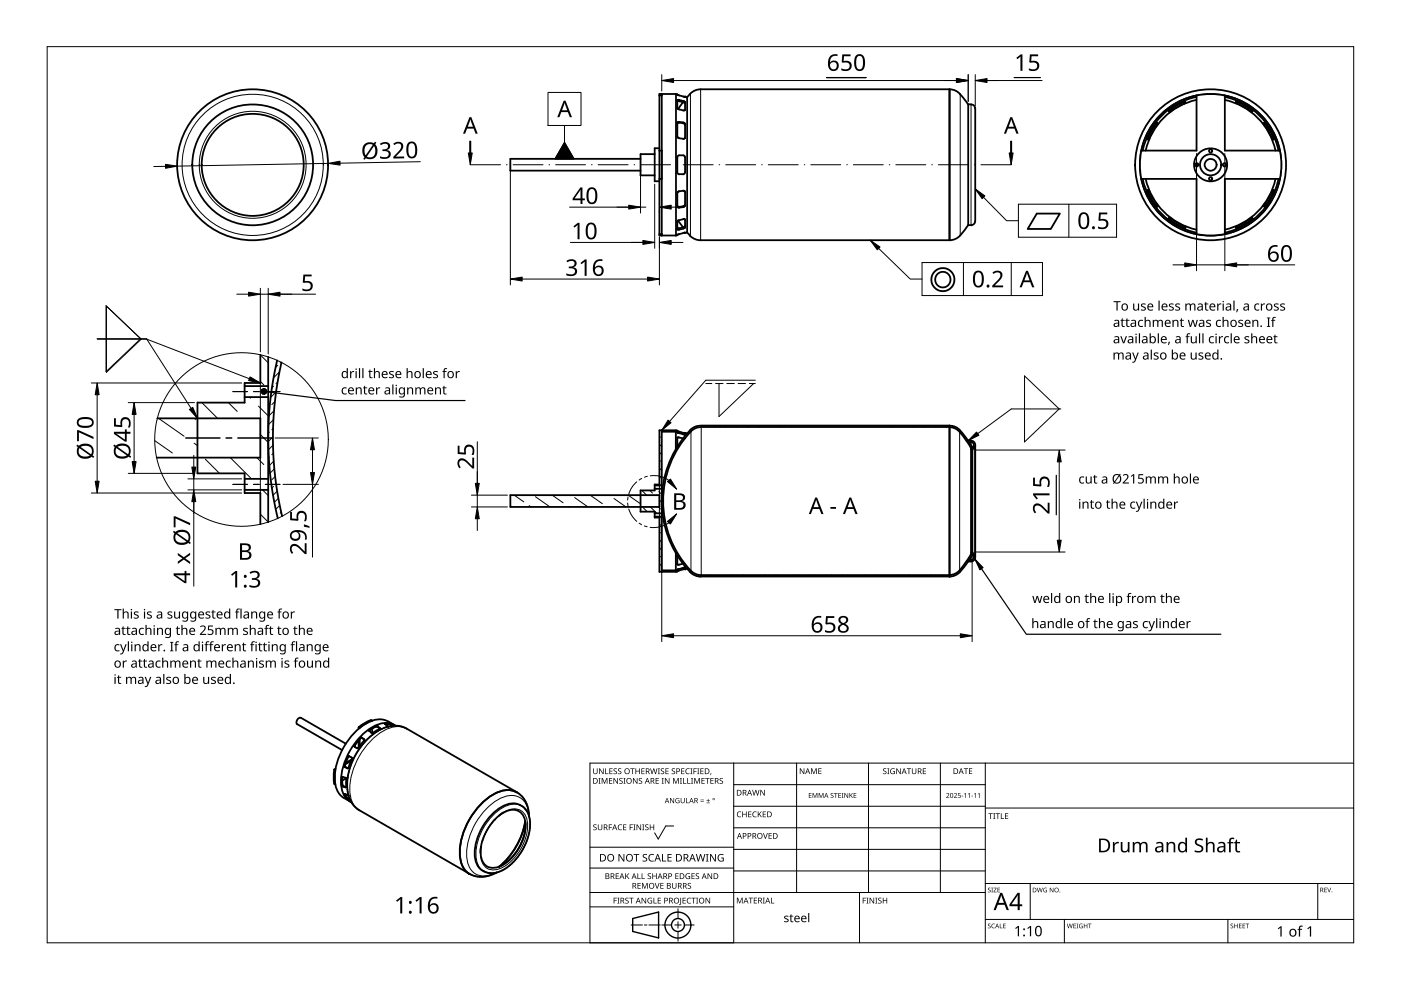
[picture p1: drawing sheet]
<svg xmlns="http://www.w3.org/2000/svg" width="297mm" height="210mm" viewBox="0 0 297 210" stroke-linecap="round" stroke-linejoin="round" font-family="sans-serif">
<g fill="none" stroke="#000" stroke-width=".38">
<path d="M139.8 19.9h3.5v30h-3.5zM140.3 19.9v30M143.3 20l.3 .1M201.3 18.9a4.1 4.1 0 0 1 3.3 2.4l.7 .9M201.3 18.9h-52.8a3.6 3.6 0 0 0-2.8 1.7l-.5-.1M201.3 18.9v32M135.8 33.7h-27.6v2.5h27.6M138.8 32.7h-3v4.5h3M139.8 31.4h-1v7h1M139.8 20.2h.5M140.3 31.9h-.5M140.3 37.9h-.5"/>
<path d="M143.6 28.9v.2M143.6 36.5l.4 .5M143.6 20.1h.1M143.6 26.1h.1M143.6 21.3v1.6l.3 .2M143.6 26.1v2.8M143.6 33.3v3.2M143.6 21.2v.1M143.6 21.5h.1M143.6 20.1l.4 .1M143.6 29.1h.1M143.7 29.1l.3 .2"/>
<path d="M143.9 23.1h.1M143.9 23.1l.1 .1M144 21.2h-.4M144 21.2h.1M144 32.9l-.3 .2-.1 .3M144 26l.8 .1M144 29.3l.8 .1M144 20.2l.8 .3M144 23.2l.8 .2M144 21.5l.8 .2M144 21.2l.8 .2M144 25.9l.8 .1"/>
<path d="M144 21.5h-.4M144 25.8l-.3 .1-.1 .2M144 26l-.3 .1-.1 .2M144 32.9h.8M144.8 32.9l.2 .1 .2 .4M144.8 21.6l-1 1.5M144.8 26.1h.1M144.8 26l.4 .3v2.8M144.8 21.4l.4 .2v1.7l-.4 .1M144.8 21.7l.4 .2M144.8 20.5h.4M144.8 36.9h-.8"/>
<path d="M144.9 26.1l.3 .4M145.2 29.3l-.4 .1M145.2 29.3h.1M145.2 20.5h.1M145.2 29.1v.2M145.2 36.5l-.4 .5M145.2 33.3v3.2M145.7 20.6v28.7M205.9 22.2a.84 .84 0 0 1 .9 .8M205.9 22.1h-.6v25.6a1.07 1.07 0 0 0 1.5-.8v-23.9M242 31.9a15.6 15.6 0 0 0 0 6M242 37.9a15 15 0 0 0 11.7 11.7"/>
<path d="M242 37.9h11.7v11.7M242.3 37.9a14.8 14.8 0 0 0 11.4 11.4M242.9 37.9a14.2 14.2 0 0 0 10.8 10.8M243.2 29.4l.2 .2M243.2 29.4h.1M243.4 29.1l-.2 .3M243.4 29.6h.1M243.7 29.3l-.3 .3M245 26.4l-1.6 2.7M245.2 26h.1M245.2 26l-.2 .3M245.2 26h-.1a7.1 7.1 0 0 0-1.8 3.1l-.1 .3"/>
<path d="M245.2 26l.3 .2-.2 .3M245.3 26.5l-1.6 2.8M247.7 23.4h.1M247.8 23.4l.1 .3M247.8 23.3v.1M247.8 23.3h.1M247.9 23.7h.1M248 23.1l-.2 .2M248 23.3l-.2 .1M248.1 23.3h-.1M248.3 23.5l-.4 .2M250.8 21.6l-2.8 1.6"/>
<path d="M251 22l-2.8 1.6M251.2 21.5h-.4M251.2 21.5l-3.1 1.8M251.2 21.4v.1M251.2 21.4h.1M251.2 21.4l.1 .3-.3 .2M253.7 20.2a14.5 14.5 0 0 1 6 0M253.7 21.2a14.1 14.1 0 0 0-10.8 10.7M253.7 20.2a15 15 0 0 0-11.7 11.7M253.7 20.5a14.7 14.7 0 0 0-11.4 11.4M253.7 20.2v11.7h-11.7M259.7 20.2a15 15 0 0 1 12 14.7 15 15 0 0 1-12 14.7"/>
<path d="M259.7 21.2a14 14 0 0 1 10.7 10.7M259.7 20.5a14.6 14.6 0 0 1 11.4 11.4M259.7 20.2v11.7h11.7M262 21.7l.3 .2M262 21.7h.1M262.2 21.4l3.1 1.9M262.2 21.4l-.2 .3M262.2 21.4h.1M262.2 21.4l.4 .1M262.3 22l1.5 .7 1.3 .9M262.6 21.6l1.4 .7 1.3 .9M265.3 23.1l.3 .3-.1 .3-.4-.2"/>
<path d="M267.9 26.1l.2 .4M267.9 26.1h.1M268.1 26.5l.9 1.4 .7 1.4M268.2 26l.2 .3M268.2 26l-.3 .1M268.2 26h.1M268.2 26l1.2 1.6 .6 1.5M268.4 26.4l.8 1.3 .7 1.4M269.7 29.3l.2 .3 .3-.2M270 29.1l.2 .3M270.1 29l.1 .4M270.2 29.4h.1"/>
<path d="M270.4 37.9a14 14 0 0 1-10.7 10.8M271.1 37.9a14.7 14.7 0 0 1-11.4 11.4M271.4 37.9h-11.7v11.7M139.8 49.6h.5M143.6 43.6l.3 .3M143.6 48.6h.1M143.6 48.3v.1M143.6 47v1.6M143.6 47h.1M143.6 48.6l.4 .1M143.6 48.4h.4M143.6 40.8v3l.4 .2"/>
<path d="M143.6 40.8h.1M143.8 46.8l1 1.4-.8 .2M143.8 46.8l-.2 .2M143.8 46.7v.1M144 40.6l-.4 .2M144 43.9h-.1M144 40.6h.1M144 49.6l-.7 .4M144.8 46.5l-1 .3M144.8 43.9l-.8 .1M144.8 40.4l-.8 .2M144.8 43.7l-.8 .2"/>
<path d="M144.8 49.4l-.8 .3M144.8 48.5l-.8 .2M144.8 46.5l.4 .1v1.6l-.4 .3M144.8 49.4h.4a.46 .46 0 0 1 .8 .2l1.1 1 1.4 .3h52.8M144.9 40.4h-.1M144.9 40.4h.1M145 40.4l.2 .3v2.8l-.4 .4M145.2 43.4l-.4 .3M145.2 47.9l-.4 .3M205.3 47.7l-.3 .4a7.3 7.3 0 0 1-2.7 2.7l-1 .1M243.1 40.4h.1M243.2 40.4v.2"/>
<path d="M243.2 40.4h.1M243.2 40.7l1.7 2.9M243.2 40.4l.2 .3M243.4 40.8l1.6 2.7M243.4 40.3l-.2 .1M243.5 40.3h-.1M243.5 40.3l.2 .3M243.7 40.6l1.6 2.8M244.9 43.6l.3 .3M245 43.5l.2 .3M245.2 43.9h.1M245.3 43.4l.1 .3"/>
<path d="M245.4 43.7l-.2 .2M245.4 43.7h.1M247.7 46.5a8.2 8.2 0 0 0 3.1 1.9M247.7 46.4v.1M247.7 46.5h.1M247.8 46.4l.3 .2M247.9 46.2l-.1 .2M247.9 46.2h.1M247.9 46.2l.4 .1M248.1 46.6l2.8 1.6M248.2 46.3l3.1 1.9M250.8 48.3l.4 .1"/>
<path d="M250.9 48.2l.3 .2M251.2 48.4h.1M251.2 48.4v.1M251.3 48.2l-.1 .2M251.3 48.2h.1M253.7 49.6a15.1 15.1 0 0 0 6 0M262.2 48.4h.1M262.6 48.3l-.3 .1M265.1 46.3l-2.9 1.7-.2 .2 .2 .2M265.3 46.6l-2.8 1.6M265.5 46.2l-.4 .1M265.5 46.2h.1"/>
<path d="M265.5 46.2l.1 .2M265.6 46.4l.1 .1M265.6 46.4l-.3 .2M265.6 46.4l-1.1 .9-1.9 1.1M265.6 46.4h.1M268.1 43.4l-.2 .3 .3 .2M268.2 43.9h.1M268.4 43.7l-.2 .2M268.4 43.7h.1M269.9 40.8l-1.7 3.1M269.9 40.3l-1.8 3.1M269.9 40.3h.1"/>
<path d="M269.9 40.3l.3 .1M270 40.8l-.6 1.5-1 1.4M270.1 40.5l-.1 .2M270.2 40.6l-.1 .2M270.2 40.4l-.1 .1M270.2 40.4l-.1 .2M270.2 40.4h.1M55.2 75.2v6h-3.3v4.2h-10v15h10v4.1h3.3v6.6M56.9 75.7v35M58.8 76.4l-.9 4-.6 4.2-.3 4.4-.1 4.2 .1 4.2 .4 4.2 .6 4.2 .9 4.1M59.7 76.9l-.8 4-.6 3.9-.3 4.1-.1 4.2 .1 3.9 .4 4.2 .6 4.1 .8 4.1M33.4 88.7h21.8v8.3h-22"/>
<path d="M51.9 81.9h5M56.9 84.2h-5M140.3 91.2v30M140.3 91.5h3M143.3 91.5l.3 .1M143.3 91.5v3.7M143.3 91.2l.3 .1M143.3 91.2h-3.5v11.5h-1v.2M143.6 94.4v.1M143.6 91.7h.1M143.6 91.4l.4 .1M143.6 91.3v.4"/>
<path d="M143.6 92.8v1.6M143.6 94.5l.1 .1M143.6 91.7l.4 .1M143.6 92.8h.1M144 92.8l.8 .2M144 91.8l.8 .3M144 91.5l.8 .3M144 92.8h-.4M144.8 92.1l.4 .1M144.8 91.8h.4M145.2 92.1l.3 .1a21.8 21.8 0 0 0 0 28.1l-.3 .1M145.2 92.1v.1"/>
<path d="M145.2 92.2h.1M145.2 91.8h.1M145.2 91.8v.3M148.5 90.3a3.5 3.5 0 0 0-2.8 1.6l-.5-.1M148.5 90.2h52.8v32h-52.8M148.6 90.6a2.81 2.81 0 0 0-2.1 .9 21.4 21.4 0 0 0 .3 29.8l.9 .5 .9 .1M201.3 90.3a3.8 3.8 0 0 1 3.2 2l.8 1.2M201.3 90.6a3.5 3.5 0 0 1 2.9 1.9l1.4 2.1 .3 .6M201.3 90.5h-52.6M205.3 93.4a1.04 1.04 0 0 1 1.4 1.1l-.2 .4M205.3 93.4v.1M205.4 93.7l.7 1.3 .2-.3"/>
<path d="M205.9 93.7a.57 .57 0 0 1 .5 .4 .57 .57 0 0 1-.1 .6M205.9 95.2l.2 .2M205.9 93.7h-.4M205.9 95.2v22M206.1 95.4v21.6M206.6 94.9l-.5 .5M206.8 94.3v23.8M51.9 103.9h5M56.9 101.5h-5M108.2 105h31.6v2.5h-31.6zM138.8 109.5v.2h1v11.5h3.5M138.8 102.9v1.1h-3v4.5h3v1"/>
<path d="M138.8 108.8h1.5M138.8 109.5h1.5M140.3 102.9h-1.5M140.3 103.6h-1.5M143.3 117.2v3.7M143.6 119.6v.1M143.6 119.7h.4M143.8 117.8l-.2 .2v1.6M144.8 119.5l-.8 .2M205.3 119.1a8.6 8.6 0 0 1-3 3l-1 .2M205.3 119h.1M205.5 118.7h.4"/>
<path d="M205.9 117.2l.1 .2-.4 .5a13.8 13.8 0 0 1-2.9 3.6l-1.4 .4h-52.6M206.1 117l-.2 .2M206.1 117l.5 .6M206.3 117.8a.57 .57 0 0 1 .1 .6 .57 .57 0 0 1-.5 .4M206.3 117.8l-.2-.3-.7 1.3M206.5 117.6a.88 .88 0 0 1 .2 1 .88 .88 0 0 1-.8 .5l-.6-.1M143.3 120.9h-3M143.6 121.2l-.3 .1M143.6 120.9l-.3 .1M143.6 121.1h.1M144 120.9l-.4 .2M144 120.6l-.4 .2v.4"/>
<path d="M144.8 120.7l-.8 .3M144.8 120.4l-.8 .3M145.2 120.6h.1M145.2 120.6l-.4 .1M145.2 120.3l-.4 .1M145.2 120.3h.1M145.2 120.7l.5-.1a3.9 3.9 0 0 0 2.8 1.7M145.2 120.3v.4M63 153.5l9.5 5.5M63.8 152.2a.91 .91 0 0 0-.8 1.4M63.8 152.2l9.5 5.5M75.1 158.3h.1"/>
<path d="M75.2 158.3h.1M75.2 158.3l.4 .3M75.2 158.1v.2M76 157v1.5M76.3 156.8v1.4M76.3 154.3l-.3-.1v.3M76.7 156.4l.4 .3M76.7 156.4h-.3l-.5 .6-.8 1v.3M76.7 156.4h.1M77.2 156.7v.1M77.2 157l-1.2 1.6h-.4M77.2 156.8l-.4-.3h-.3l-1.3 1.6"/>
<path d="M77.2 156.8h.1M77.2 157h.1M77.2 156.8v.2M78.2 154.9l.1 .1M78.3 154.8v.1M78.3 155l.6 .4M78.7 152.7l-1.3 .6-1.4 .9M78.7 152.7l.2 .1M78.9 152.8l-1.3 .6-1.4 .9M78.9 154.5v.9M78.9 155.4h.1M79.1 155.4h-.2"/>
<path d="M79.7 154.1l-1.4 .9M79.7 153.9a2.21 2.21 0 0 0-1.4 .9M79.8 154.1h.2l.5 .4M79.8 153.9h.3l.5 .5M80 155.1a14.4 14.4 0 0 0-6.4 11.1v-.2l.3 2.6M80.5 154.5h.1M80.5 154.5l-1.5 .9M80.6 154.4v.1M81.7 153.4v.1M81.7 153.5h.1M81.7 153.4h.1M81.7 153.4l1.2 .1"/>
<path d="M82 153.9l.3 .2M82.3 153a4.9 4.9 0 0 0-5.2 .7 14.7 14.7 0 0 0-6.1 11.7 4.7 4.7 0 0 0 3.2 4.5M82.3 152.9l1.3 .8M82.4 154l-2.4 1.1M82.9 153.7l.2 .2M82.9 153.7l.3 .2M82.9 153.7l-1.2-.1 .3 .3M82.9 153.5h.1M82.9 153.5l.3 .1M83.1 153.9l-.7 .2M83.1 153.9h.1M83.2 153.6v.1"/>
<path d="M83.2 153.7l.2 .2h.4a3.8 3.8 0 0 0-4.4 0 14.4 14.4 0 0 0-7.1 12.3 4.3 4.3 0 0 0 2.2 3.9M83.4 153.9h-.3M83.8 153.9a4.8 4.8 0 0 1 2.4 .6l23.4 13.5a5.8 5.8 0 0 1 2.6 5.1M70.9 163.2l-.1 2.1 .1 .9 .2 .1-.1-1.4 .1-1.6M70.9 163.1l.2 .2M71.1 163l-.2 .1M72.5 164.9v1.6l.2 .3M72.5 164.8v.1M72.5 164.7v.1M72.6 164.7h-.1M72.6 164.7v.5a1.43 1.43 0 0 0 .1 1.4l.6 .2M72.6 164.7l.8 .3"/>
<path d="M72.6 164.7l-.1 .1M72.7 166.8l.7 .1M73 168.5l.7 1M73 168.4h.1M73 168.4v.1M73.1 168.4h.1M73.1 168.4h-.1M73.1 162.7l.6 .2M73.1 168.4l.5 .1M73.1 168.4l.7 .9M73.1 162.3l.2 .3M73.2 162.7l.5 .2"/>
<path d="M73.3 166.8l.1 .1M73.4 165l-.8 .5M73.4 165v.2M73.4 166.9h.1M73.4 165.2v1.7M73.6 168.5l.3 .1M73.7 160.5l-.7 1.8 .1 .3M73.7 169.5l.3 .1M73.8 169.3l.3 .1M73.8 169.3h.1M73.9 169.3l.2 .2M73.9 168.6l.3 .9"/>
<path d="M73.9 168.6h.1M73.9 160.3l-.2 .2M73.9 160.3l.6 .3M74 160.3h-.1M74 160.3l-.9 2M74 169.6l.3 .1M74 160.3h.1M74 160.3v.1M74.1 169.5h.1M74.1 169.5l.4 .6M74.4 161.3l-1.2 .7M74.5 170.1l.7 .9 1 .8 23.3 13.5"/>
<path d="M74.5 160.6l.1 .3M74.6 161l-1.3 .7M74.6 160.9l-.8 2M101.9 170.6a8.6 8.6 0 0 1 6.1-3.1l1.5 .5a4.9 4.9 0 0 0-5 .5 15.2 15.2 0 0 0-7 13.2 4.3 4.3 0 0 0 2 3.6 4.6 4.6 0 0 1-2-4.6 15.5 15.5 0 0 1 4.4-10.1zM104.9 173.7l-1.1 1.4-.8 1.5a10.4 10.4 0 0 0-1.1 4.2M105.7 173a4 4 0 0 1 4.3-1 3.8 3.8 0 0 1 1.4 4 10.3 10.3 0 0 1-5.5 7.7 2.71 2.71 0 0 1-4-2.6l.1-1.6M106.7 172.3l-1.8 1.5M110.3 170.7a4.2 4.2 0 0 0-4.4 .6 12.3 12.3 0 0 0-5.2 10.6 3.4 3.4 0 0 0 1.9 2.8M110.3 170.7l1.1 .9M111.4 171.6l.1 .2M111.4 174.3a10.3 10.3 0 0 1-5.5 9.4M111.6 171.8l.6 1.3"/>
<path d="M112.2 173.1a11.3 11.3 0 0 1-3.2 9.6l-.8 .7a7.3 7.3 0 0 1-2.9 1.6M102.5 184.7l.1 .1M102.6 184.7l1 .4M105.2 185l-1.6 .1M105.3 185h-.1M105.3 185l-.2 .1a5.8 5.8 0 0 1-5.5 .2M105.8 183.8a16 16 0 0 0 5.5-9.6 16.2 16.2 0 0 1-5.5 9.6"/>
<circle cx="53.6" cy="34.9" r="16"/>
<circle cx="53.6" cy="34.9" r="10.8"/>
<circle cx="53.6" cy="34.9" r="12.8"/>
<circle cx="253.7" cy="34.9" r=".35"/>
<circle cx="256.7" cy="32" r=".34"/>
<circle cx="256.7" cy="37.9" r=".34"/>
<circle cx="256.7" cy="34.9" r="2.24"/>
<circle cx="256.7" cy="34.9" r="16"/>
<circle cx="256.7" cy="34.9" r="3.5"/>
<circle cx="256.7" cy="34.9" r="1.25"/>
<circle cx="259.6" cy="34.9" r=".35"/>
</g>
<g fill="none" stroke="#000" stroke-width=".21">
<path d="M146.4 19.9v30.1M148.5 18.9v32M203.6 20v29.9M144 21.2v.3M144 25.8v.2M144.8 21.4v.3M144.8 26v.1M205.9 22.1v25.6M243.4 29.1l.3 .2M245 26.3l.3 .2M248.1 23.3l.2 .2M250.9 21.7l.1 .2"/>
<path d="M262.5 21.7l-.2 .2M265.3 23.3l-.2 .2M268.4 26.3l-.3 .2M270 29.1l-.3 .2M144 43.9v.1M144 48.4v.3M144.8 48.2v.3M144.8 43.7v.2M243.7 40.6l-.3 .1M245.3 43.4l-.3 .1M248.3 46.3l-.2 .3M251 47.9l-.1 .3"/>
<path d="M262.3 47.9l.2 .3M265.1 46.3l.2 .3M268.1 43.4l.3 .1M269.7 40.6l.3 .1M144 91.5v.3M144.8 91.8v.3M146.5 91.5v29.5M148.7 90.5v31.4M203.5 91.6v29.3M205.9 93.7v.7M206.6 94.9v22.7M205.9 118.1v.6"/>
<path d="M144 120.6v.3M144.8 120.4v.3M75.1 158l.1 .1M76.4 156.5v.1M76.7 156.4l.1 .1M77.2 156.7v.1M78.3 154.7v.2M79.8 153.9v.2M80 155.1a14.6 14.6 0 0 0-6.4 11M80.1 154v.1M80.5 154.3v.2M81.7 153.4v.1"/>
<path d="M82.9 153.5v.2M83.2 153.7v.2M86.2 154.5a4.9 4.9 0 0 0-5 .5 15.3 15.3 0 0 0-7 13.3 4.7 4.7 0 0 0 2 3.5M72.6 166.4l-.1 .1M72.6 164.8l-.1 .1M72.9 166.7l-.2 .1M73 162.3h.1M73.1 168.4l-.1 .1M73.1 162.6h.2M73.3 166.8l-.1 .1M73.6 162.9h.1M73.7 160.5h.1"/>
<path d="M73.8 169.3l-.1 .2M74.2 169.5l-.2 .1M106.7 172.3a3.2 3.2 0 0 1 4.6 .5 7.8 7.8 0 0 1-.9 7.2 7.9 7.9 0 0 1-5.8 4.4 3.1 3.1 0 0 1-2.7-3.6M110.5 170.9a4.2 4.2 0 0 0-4.3 .6 12.2 12.2 0 0 0-5.2 10.5 3.6 3.6 0 0 0 1.5 2.7M112.1 173a3.8 3.8 0 0 0-5.2-4.1 13.8 13.8 0 0 0-7.8 10.4 6.3 6.3 0 0 0 1.1 5.5 4.2 4.2 0 0 0 5 .2"/>
<circle cx="53.6" cy="34.9" r="15"/>
<circle cx="53.6" cy="34.9" r="11.3"/>
<circle cx="256.7" cy="34.9" r="15.1"/>
</g>
<g fill="none" stroke="#000" stroke-width=".21">
<path d="M55.2 75.3l1.7 1.6M58.9 77.5l-.5 .4M59.3 78.8l-1.3 1.3M59.5 76.8l-.1 .1M32.8 93.4l3.7 2.6M33.6 88.7l5.4 3.8M41.2 94l.7 .5M41.2 88.7l.3 .2M42.8 85.4l3.3 3.3M43.5 97.4l3 3M48.4 85.4l1.9 1.8M48.8 97l4.3 4.3"/>
<path d="M52.9 84.2l.2 .2M54.5 97l1.4 1.5M54.8 86.1l2.1 2.1M55.2 80.9l.7 .7M55.2 92.1l1.7 1.7M57.1 91.6l-.2 .3M57.1 96.9l-.1 .2M57.9 92.6l-1 1M57.9 94.4l-1 1M57.9 90.8l-.3 .3M57.9 96.1l-.3 .3M58 89l-1.1 1"/>
<path d="M58 81.9l-.3 .3M58 87.2l-1 1M58 97.8l-.9 .9M58.2 99.4l-.9 .9M58.3 85.1l-.7 .7M58.5 83.1l-1.1 1.2M58.9 81l-.4 .3M139.8 99.3l.5 .5M139.8 97.6l.2 .2M139.8 95.9l.5 .5M139.8 94.2l.5 .5M139.8 92.5l.2 .2"/>
<path d="M140.2 91.2l.1 .1M141.4 91.2l-.3 .3M145.5 91.8l-.3 .2M149.1 90.5h.1M151.7 90.2l-.3 .3M154.1 90.2l-.3 .3M156.1 90.5h.1M158.8 90.2l-.3 .3M161.1 90.2l-.3 .3M163.2 90.5h.1M165.8 90.2l-.3 .3M168.1 90.2l-.3 .3"/>
<path d="M170.2 90.5h.1M172.8 90.2l-.3 .3M175.2 90.2l-.3 .3M177.2 90.5h.1M179.9 90.2l-.3 .3M182.2 90.2l-.3 .3M184.3 90.5h.1M186.9 90.2l-.3 .3M189.2 90.2l-.3 .3M191.3 90.5h.1M193.9 90.2l-.3 .3M196.3 90.2l-.3 .3"/>
<path d="M198.3 90.5h.1M201 90.2l-.3 .3M201.8 90.3l.5 .4M204.7 93.1l.3 .3M205.4 93.9l.4 .3M206.3 94.7l.2 .3M55.2 109l1.7 1.7M55.7 103.9l1.2 1.2M58 103.1l-.4 .4M58.3 101l-.7 .7M58.5 102.6h.1M58.8 104.1l-.9 .9"/>
<path d="M58.9 109.3l-.1 .1M59 105.7l-.8 .8M59.3 107.1l-.8 .8M59.6 108.6l-.2 .2M108.2 107.2l.4 .3M109 105l2.1 1.4M112.2 107.2l.4 .3M113.5 105.3l3.1 2.2M117.1 105l2.3 1.6M120.5 107.4l.1 .1M121.8 105.5l2.9 2M125.1 105l2.6 1.8"/>
<path d="M130.2 105.7l2.5 1.8M133.2 105l2.6 1.8M136.1 104l1 1M136.3 107.6l.9 .9M137.8 104l.5 .5M137.9 107.5l1.3 1.3M139.1 103.6l.1 .1M139.6 107.5l.4 .4M139.7 104.2l.6 .6M139.8 102.6l.2 .3M139.8 100.9l.5 .5M139.8 119.5l.5 .5"/>
<path d="M139.8 117.8l.2 .3M139.8 116.1l.5 .5M139.8 114.5l.5 .5M139.8 112.8l.2 .2M139.8 111.1l.5 .5M139.8 106l.5 .5M139.9 109.5l.4 .4M140.6 106l-.3 .3M140.7 108.3l-.3 .3M140.8 103.5l-.4 .4M140.9 110.5l-.1 .1M141.4 100.6l-.5 .4"/>
<path d="M141.5 112.2l-.3 .3M142.1 114l-.3 .2M142.8 115.6l-.3 .2M143.6 117.1l-.2 .3M144.5 118.6l-.2 .2M145.5 119.9l-.2 .2M204.2 119.9l.2 .3M204.9 119l.2 .2M205.5 118.1l.3 .2M206.2 118.7l.2 .2M139.8 121.2h.1M142.1 120.9l-.3 .3"/>
<path d="M146.6 121.1l-.2 .2M148.2 121.9l-.3 .3M150.5 121.9l-.3 .3M152.6 122.2h.1M155.2 121.9l-.3 .3M157.5 121.9l-.3 .3M159.6 122.2h.1M162.2 121.9l-.3 .3M164.6 121.9l-.3 .3M166.7 122.2h-.1M169.3 121.9l-.3 .3M171.6 121.9l-.3 .3"/>
<path d="M173.7 122.2h.1M176.3 121.9l-.3 .3M178.6 121.9l-.3 .3M180.7 122.2h.1M183.3 121.9l-.3 .3M185.7 121.9l-.3 .3M187.8 122.2h-.1M190.4 121.9l-.3 .3M192.7 121.9l-.3 .3M194.8 122.2h-.1M197.4 121.9l-.3 .3M199.7 121.9l-.3 .3"/>
<path d="M201.4 122l.3 .2M202.6 121.6l.3 .2M203.5 120.8l.2 .2"/>
</g>
<circle cx="51.2" cy="93.2" r="18.4" fill="none" stroke="#000" stroke-width=".21"/>
<path d="M10 9.9h277v190h-277z" fill="none" stroke="#000" stroke-width=".21"/>
<g fill="none" stroke="#000" stroke-width=".21">
<path d="M125.1 179.6h30.5M142.8 175.1h-1.6l-1.6 2.8-.8-1.3M155.6 166.4h53.3M155.6 161.8v38.1h-30.5v-38.1h161.9M168.9 161.8v27.4M184.1 161.8v27.4M199.4 161.8v27.4M208.9 170.9h-53.3M208.9 175.5h-53.3M208.9 161.8v38.1M287 171.3h-78.1M125.1 192.3h30.5"/>
<path d="M125.1 189.2h83.8M133.8 196.1h2.4M136.6 196.1h.6M140 196.1h-2.4M140.3 196.1h2.1M143.1 196.1h1.3M143.7 195.4v1.4M143.7 197.5v2M143.7 192.7v2M147.2 196.1h-2.1M155.6 180.1h53.3M155.6 184h-30.5"/>
<path d="M182.2 189.2v10.7M208.9 184.7h-53.3M218.4 187.3v7.6M225.7 194.9v5M260.3 194.9v5M279.4 187.3v7.6M287 194.9h-78.1M287 187.3h-78.1"/>
</g>
<g fill="#000">
<path d="M125.8 174.9l.5-.1h.2l-.1 .2a.25 .25 0 0 0-.3-.1 .25 .25 0 0 0 0 .4 .42 .42 0 0 1 .4 .5 .42 .42 0 0 1-.7 .2v-.1a.27 .27 0 0 0 .5 0 .27 .27 0 0 0-.1-.4l-.4-.2zM125.8 162.9h.1v.8a.32 .32 0 0 0 .3 .3 .32 .32 0 0 0 .3-.3v-.8h.2v.8a.47 .47 0 0 1-.5 .4 .47 .47 0 0 1-.4-.4zM126.9 165h.4l-.1 .1v1l.1 .1h-.4l.1-.1v-1zM126.8 174.8h.1v.8a.32 .32 0 0 0 .3 .3 .32 .32 0 0 0 .3-.3v-.8h.2v.8a.47 .47 0 0 1-.5 .4 .47 .47 0 0 1-.4-.4zM127 162.9h.2l.6 1v-1h.2v1.2h-.2l-.7-1 .1 1h-.2zM127.6 165h.2l.4 1 .4-1h.2v1.2h-.2v-1.1l-.4 1.1h-.1l-.4-1.1v1.1h-.1zM128.3 162.9h.2v1.1h.5v.1h-.7zM129.1 174.8h.7v.1h-.6v.5h.5v.1h-.5v.5h-.1zM129.1 165h.7v.1h-.5v.4h.5v.1h-.5v.4h.5v.2h-.7zM129.2 162.9h.7v.1h-.5v.4h.4v.2h-.4v.4h.5v.1h-.7zM130.1 163l.5-.1 .2 .1v.1a.25 .25 0 0 0-.4-.1 .25 .25 0 0 0 0 .4 .42 .42 0 0 1 .4 .5 .42 .42 0 0 1-.7 .2v-.1a.27 .27 0 0 0 .5 0 .27 .27 0 0 0-.1-.4l-.4-.2zM130.1 165h.1l.7 1v-1h.1v1.2h-.2l-.6-1v1h-.1z"/>
<path d="M131.1 175l.5-.2 .3 .1-.1 .1a.49 .49 0 0 0-.7 .4 .49 .49 0 0 0 .8 .4 .57 .57 0 0 1-.8 0 .57 .57 0 0 1 0-.8zM131.1 163l.4-.1 .2 .1v.1a.25 .25 0 0 0-.4-.1 .25 .25 0 0 0 0 .4 .42 .42 0 0 1 .4 .5 .42 .42 0 0 1-.6 .2v-.1a.27 .27 0 0 0 .4 0 .27 .27 0 0 0-.1-.4l-.3-.2zM131.4 165.1l.4-.2 .2 .1v.1a.25 .25 0 0 0-.4-.1 .25 .25 0 0 0 0 .4l.4 .2v.4l-.4 .2-.3-.1 .1-.1a.27 .27 0 0 0 .4 .1 .27 .27 0 0 0-.1-.4l-.4-.3zM132.2 165h.4l-.1 .1v1l.1 .1h-.4l.1-.1v-1zM132.1 174.8h.7v.1h-.5v.4h.5v.1h-.5v.5h.5v.1h-.7zM133.5 174.8h.7v.1h-.5v.5h.5v.1h-.5v.5h-.2zM133.6 162.9h.9v.1h-.3v1.1h-.2v-1.1h-.4zM134.3 174.8h.4l-.1 .1v1l.1 .1h-.4l.1-.1v-1zM134.2 165h.2l.6 1v-1h.2v1.2h-.2l-.7-1v1h-.1zM134.7 162.9h.2v.5h.6v-.5h.2v1.2h-.2v-.5h-.6v.5h-.2zM135 174.8h.1l.7 1v-1h.1v1.2h-.2l-.6-1v1h-.1zM135.5 165.1l.4-.2 .2 .1v.1a.25 .25 0 0 0-.4-.1 .25 .25 0 0 0 0 .4l.4 .2v.4l-.4 .2-.3-.1 .1-.1a.27 .27 0 0 0 .4 .1 .27 .27 0 0 0-.1-.4l-.3-.3z"/>
<path d="M136.2 174.8h.4l-.1 .1v1l.1 .1h-.4l.1-.1v-1zM136 162.9h.7v.1h-.6v.4h.5v.2h-.5v.4h.6v.1h-.7zM136.8 174.9l.4-.1h.3l-.1 .2a.25 .25 0 0 0-.3-.1 .25 .25 0 0 0 0 .4 .42 .42 0 0 1 .4 .5 .42 .42 0 0 1-.7 .2v-.1a.27 .27 0 0 0 .5 0 .27 .27 0 0 0-.1-.4l-.4-.2zM137.8 174.8h.1v.5h.6v-.5h.2v1.2h-.2v-.6h-.6v.6h-.1zM137.8 162.9h.2l.3 1 .2-1h.2l.3 1 .2-1h.2l-.3 1.2h-.2l-.3-1-.3 1h-.1zM139 165h.7v.1h-.5v.4h.5v.1h-.5v.4h.5v.2h-.7zM139.5 162.9h.4l-.1 .1v1l.1 .1h-.4l.1-.1v-1zM140.3 165h.4l-.1 .1v1l.1 .1h-.4l.1-.1v-1zM140.1 163l.5-.1 .2 .1v.1a.25 .25 0 0 0-.4-.1 .25 .25 0 0 0 0 .4 .42 .42 0 0 1 .4 .5 .42 .42 0 0 1-.7 .2l.1-.1a.27 .27 0 0 0 .4 0 .27 .27 0 0 0-.1-.4l-.4-.2zM141.1 162.9h.7v.1h-.6v.4h.5v.2h-.5v.4h.6v.1h-.7zM141 165h.1l.7 1v-1h.1v1.2h-.1l-.7-1v1h-.1zM142.1 169.2h.1l.6 .9v-.9h.1v1.1h-.1l-.6-.9v.9h-.1z"/>
<path d="M142.5 163l.4-.1 .2 .1v.1a.25 .25 0 0 0-.4-.1 .25 .25 0 0 0 0 .4 .42 .42 0 0 1 .4 .5 .42 .42 0 0 1-.6 .2v-.1a.27 .27 0 0 0 .4 0 .27 .27 0 0 0-.1-.4l-.4-.2zM142.7 165h.2l.4 1 .4-1h.2v1.2h-.1v-1.1l-.4 1.1h-.2l-.4-1.1v1.1h-.1zM143.3 169.3l.5-.1 .3 .1-.1 .1a.45 .45 0 0 0-.7 .3 .45 .45 0 0 0 .6 .5v-.4h-.2v-.1h.4v.6a.6 .6 0 0 1-.8-.2 .6 .6 0 0 1 0-.8zM144.2 165h.4l-.2 .1v1l.2 .1h-.4l.1-.1v-1zM144.8 165h.2v1h.5v.2h-.7zM144.4 162.9h.7v.1h-.5v.4h.5v.2h-.5v.4h.5v.1h-.7zM144.3 169.2h.2v.7a.28 .28 0 0 0 .2 .3 .28 .28 0 0 0 .3-.3v-.7h.2v.7a.42 .42 0 0 1-.5 .4 .42 .42 0 0 1-.4-.4zM145.5 169.2h.1v1h.5v.1h-.6zM145.7 165h.2v1h.5v.2h-.7zM145.5 163.1l.3-.2 .4 .1v.1l-.3-.1a.49 .49 0 0 0-.4 .7 .49 .49 0 0 0 .7 .3 .57 .57 0 0 1-.8-.1 .57 .57 0 0 1 0-.8zM146.4 162.9h.4l-.1 .1v1l.1 .1h-.4l.1-.1v-1zM146.5 165h.5l-.2 .1v1l.2 .1h-.5l.2-.1v-1z"/>
<path d="M147 162.9h.7v.1h-.5v.5h.5v.1h-.5v.5h-.2zM147.2 165h.2l.4 1 .4-1h.2v1.2h-.2l.1-1.1-.5 1.1h-.1l-.4-1.1v1.1h-.1zM147.8 162.9h.5l-.2 .1v1l.2 .1h-.5l.2-.1v-1zM148.5 169.9h.7v.1h-.7zM148.5 169.5h.7v.2h-.7zM148.5 162.9h.7v.1h-.6v.4h.5v.2h-.5v.4h.6v.1h-.7zM148.7 165h.7v.1h-.5v.4h.5v.1h-.5v.4h.5v.2h-.7zM149.8 170.2h.7v.1h-.7zM149.5 165h.9v.1h-.3v1.1h-.2v-1.1h-.4zM150.1 169.4l.1 .3h.3l-.3 .1v.3l-.1-.3h-.3l.3-.1zM150.7 163.9h.1l-.2 .4zM150.6 165h.7v.1h-.5v.4h.5v.1h-.5v.4h.5v.2h-.7z"/>
<path d="M152.6 165.1l.4-.2 .3 .1-.1 .1a.25 .25 0 0 0-.4-.1 .25 .25 0 0 0 0 .4l.4 .2 .1 .4-.4 .2-.4-.1 .1-.1a.27 .27 0 0 0 .5 .1 .27 .27 0 0 0-.1-.4l-.4-.3zM156.4 172.2l.4-.2 .4 .1-.1 .1a.49 .49 0 0 0-.7 .5 .49 .49 0 0 0 .7 .4 .57 .57 0 0 1-.8 0 .57 .57 0 0 1 0-.8zM157.4 172.1h.1v.5h.7v-.5h.1v1.2h-.1v-.6h-.7v.6h-.1zM158.6 172.1h.7v.1h-.5v.4h.5v.1h-.5v.4h.5v.2h-.7zM159.7 172.2l.3-.2 .4 .1v.1h-.3a.49 .49 0 0 0-.4 .6 .49 .49 0 0 0 .7 .3 .57 .57 0 0 1-.8 0 .57 .57 0 0 1 0-.8zM159.5 167.5h.1l.3 1 .3-1h.1l.3 1 .3-1h.1l-.3 1.2h-.2l-.3-1.1-.2 1.1h-.2zM160.7 172.1h.1v.6l.5-.6h.2l-.5 .5 .5 .7h-.1l-.5-.6-.1 .6h-.1zM161.8 176.6h.1l.4 1.1 .3-1.1h.2l-.4 1.2h-.2zM161.2 167.5h.2l.6 1v-1h.2v1.2h-.2l-.7-1v1h-.1zM161.7 172.1h.7v.1h-.5v.4h.5v.1h-.5v.4h.5v.2h-.7zM163 176.6h.6v.2h-.5v.3h.5v.2h-.5v.4h.5v.1h-.6zM169.6 162.9h.2l.6 1v-1h.1v1.2h-.1l-.7-1v1h-.1z"/>
<path d="M171.5 168.1h.6v.2h-.5v.3h.4v.1h-.4v.4h.5v.1h-.6zM172 162.9h.2l.4 1 .3-1h.3v1.2h-.2v-1l-.4 1h-.1l-.4-1.1v1.1h-.1zM172.3 168.1h.2l.3 .9 .3-.9h.2v1.1h-.1v-.9l-.5 .9-.3-.9v.9h-.1zM173.6 168.1h.2l.3 .9 .3-.9h.2v1.1h-.1v-.9l-.5 .9-.3-.9v.9h-.1zM173.5 162.9h.7v.1h-.5v.4h.4v.1h-.4v.5h.5v.1h-.7zM176.2 168.2l.3-.1 .2 .1v.1a.25 .25 0 0 0-.4-.1 .25 .25 0 0 0 0 .4 .25 .25 0 0 0 .3 .1 .32 .32 0 0 1 0 .5 .32 .32 0 0 1-.5-.2 .25 .25 0 0 0 .4 .1 .25 .25 0 0 0 0-.3l-.4-.3zM176.8 168.1h.8v.2h-.3v.9h-.2v-.9h-.3zM177.7 168.1h.6v.2h-.4v.3h.4v.1h-.4v.4h.4v.1h-.6zM178.5 168.1h.3l-.1 1 .1 .1h-.3l.1-.1zM179 168.1h.2l.5 .9v-.9h.1v1.1h-.1l-.6-.9v.9h-.1zM180.1 168.1h.1v.5l.6-.5-.4 .5 .4 .6-.5-.5-.1 .5h-.1zM181 168.1h.6v.2h-.5v.3h.4v.1h-.4v.4h.5v.1h-.6z"/>
<path d="M187.3 163l.4-.1 .2 .1v.1a.25 .25 0 0 0-.4-.1 .25 .25 0 0 0 0 .4 .42 .42 0 0 1 .4 .5 .42 .42 0 0 1-.6 .2v-.1a.27 .27 0 0 0 .4 0 .27 .27 0 0 0-.1-.4l-.3-.2zM188.1 162.9h.5l-.2 .1v1l.2 .1h-.5l.2-.1v-1zM188.9 163.1l.5-.2 .3 .1v.1a.5 .5 0 0 0-.8 .4 .5 .5 0 0 0 .7 .5v-.4h-.3v-.1h.4v.6a.66 .66 0 0 1-.8-.1 .66 .66 0 0 1 0-.9zM190 162.9h.2l.7 1-.1-1h.2v1.2h-.2l-.6-1v1h-.2zM192.3 162.9h.9v.1h-.4v1.1h-.2v-1.1h-.3zM193.3 162.9h.2v.8a.32 .32 0 0 0 .3 .3 .32 .32 0 0 0 .3-.3v-.8h.2v.8a.47 .47 0 0 1-.5 .4 .47 .47 0 0 1-.5-.4zM195.7 162.9h.6v.1h-.5v.4h.5v.2h-.5v.4h.5v.1h-.6zM200.6 168.3a.37 .37 0 0 1 .6 0 .37 .37 0 0 1-.2 .5l-.2 .3h.5v.1h-.7l.3-.4a.27 .27 0 0 0 .3-.4 .27 .27 0 0 0-.5-.1zM202.3 168.3a.37 .37 0 0 1 .6 0 .37 .37 0 0 1-.3 .5l-.2 .3h.5v.1h-.7l.3-.4a.27 .27 0 0 0 .3-.4 .27 .27 0 0 0-.4-.1zM203.1 168.1h.6v.2h-.4l-.1 .3a.34 .34 0 0 1 .5 .1 .34 .34 0 0 1-.2 .5 .34 .34 0 0 1-.4-.2 .29 .29 0 0 0 .4 .1 .29 .29 0 0 0 0-.5 .29 .29 0 0 0-.4 0zM203.9 168.7h.3v.1h-.3zM204.4 168.4l.4-.3v1.1h-.1v-.9z"/>
<path d="M204.4 162.9h.9v.1h-.4v1.1h-.2v-1.1h-.3zM205.2 168.4l.4-.3v1.1h-.1v-.9zM206 168.7h.3v.1h-.3zM205.4 162.9h.7v.1h-.5v.4h.5v.1h-.5v.5h.5v.1h-.7zM206.5 168.4l.4-.3v1.1h-.2l.1-.9zM207.3 168.4l.4-.3v1.1h-.1v-.9zM209.6 172.4h.9v.2h-.4v1h-.1v-1h-.4zM210.6 172.4h.4l-.1 .1v1l.1 .1h-.4l.1-.1v-1zM211.1 172.4h.9v.2h-.4v1h-.1v-1h-.4zM212.2 172.4h.2v1.1h.5v.1h-.7zM213.1 172.4h.7v.2h-.6v.3h.5v.2h-.5v.4h.6v.1h-.7zM236 178.5h.3v.4l.4-.4h.5v.3l-.5 .1-.3 .3-.1 1.5h-.3z"/>
<path d="M237.6 178.5h.4v1.4a.59 .59 0 0 0 .7 .5 .59 .59 0 0 0 .4-.7v-1.2h.4v2.2h-.3l-.1-.3a.84 .84 0 0 1-.9 .3 .84 .84 0 0 1-.6-.7zM253.5 178.1a1.38 1.38 0 0 1 1.6-.2l-.2 .3-.3-.1a.55 .55 0 0 0-.9 .3 .55 .55 0 0 0 .6 .7 .88 .88 0 0 1 .8 1.1 .88 .88 0 0 1-1.3 .5l-.5-.1v-.3h.2a.82 .82 0 0 0 1.3-.3l-.2-.4-.4-.2a.88 .88 0 0 1-.7-1.3zM260.8 177.8l.7-.2 .2 .1-.1 .2a.46 .46 0 0 0-.5 .1 .46 .46 0 0 0-.2 .5h.6v.3h-.6v1.9h-.3v-1.9h-.4v-.2l.4-.1zM130.1 190.3h.7v.2h-.5v.4h.4v.1h-.4v.6h-.2zM130.5 185.2h.7v.1h-.5v.4h.5v.1h-.5v.4h.5v.2h-.7zM130.9 190.3h.4l-.1 .2v.9l.1 .2h-.4l.1-.2v-.9zM131.1 181.1h.3l.8 1.3v-1.3h.2v1.6h-.3l-.8-1.4v1.4h-.2zM132.6 190.5l.4-.2 .3 .1-.1 .1a.25 .25 0 0 0-.4-.1 .25 .25 0 0 0 0 .4 .4 .4 0 0 1 .5 .3 .4 .4 0 0 1-.3 .5 .4 .4 0 0 1-.5-.2h.1a.27 .27 0 0 0 .5 .1 .27 .27 0 0 0-.1-.5l-.4-.2zM132.6 185.2h.1v.6l.6-.6h.1l-.4 .5 .5 .7h-.2l-.5-.6-.1 .6h-.1zM133.4 190.3h.9v.2h-.4v1.1h-.1v-1.1h-.4zM134.3 181.1h1.2v.2h-.5v1.4h-.2v-1.4h-.5zM135.2 185.2h.1v1h.5v.2h-.6z"/>
<path d="M135.2 187.2h.6v.1h-.5v.4h.5v.2h-.5v.4h.5v.1h-.6zM136 185.2h.2v1h.5v.2h-.7zM136.1 187.2h.2l.4 1 .4-1h.2v1.2h-.1v-1l-.4 1h-.2l-.4-1 .1 1h-.2zM136 190.3h.2l.7 1.1-.1-1.1h.2v1.3h-.2l-.6-1v1h-.2zM136.3 181.2l.4-.1h.5l-.2 .2a.33 .33 0 0 0-.5 .1 .33 .33 0 0 0 .4 .4 .49 .49 0 0 1 .3 .7 .49 .49 0 0 1-.8 .2l-.2-.1v-.2l.3 .1a.35 .35 0 0 0 .5-.2 .35 .35 0 0 0-.4-.4l-.3-.3zM137.4 190.5l.6-.2 .3 .1-.1 .1a.5 .5 0 0 0-.8 .4 .5 .5 0 0 0 .7 .5v-.3h-.3v-.2h.5v.6a.66 .66 0 0 1-.9-.1 .66 .66 0 0 1 0-.9zM137.4 185.3l.4-.2 .2 .1v.1a.25 .25 0 0 0-.4-.1 .25 .25 0 0 0 0 .4 .42 .42 0 0 1 .4 .6 .42 .42 0 0 1-.6 .2v-.2a.27 .27 0 0 0 .4 .1 .27 .27 0 0 0-.1-.4l-.3-.3zM137.7 181.3l.4-.2h.6l-.1 .2-.4-.1a.64 .64 0 0 0-.5 .9 .64 .64 0 0 0 .9 .3v.2a.83 .83 0 0 1-1-.3 .83 .83 0 0 1 .1-1zM138.6 190.3h.1v1.1h.5v.2h-.6zM138.8 187.2h.2l.3 1.1 .4-1.1h.1l-.4 1.2h-.1zM138.3 185.2h.2v.5h.6v-.5h.1v1.2h-.1v-.6h-.6v.6h-.2zM139.5 190.3h.6v.2h-.5v.4h.5v.1h-.5v.4h.5v.2h-.6z"/>
<path d="M140.4 181.1h.2v1.4h.7v.2h-.9zM140 187.2h.7v.1h-.5v.4h.5v.2h-.5v.4h.5v.1h-.7zM141.5 181.1h.9v.2h-.7v.4h.7v.2h-.7v.6h.7v.2h-.9zM142.5 187.2h.1v.8a.32 .32 0 0 0 .4 .3 .32 .32 0 0 0 .3-.3v-.8h.1v.8a.47 .47 0 0 1-.4 .4 .47 .47 0 0 1-.5-.4zM143.2 185.2h.7v.1h-.6v.4h.5v.1h-.5v.4h.6v.2h-.7zM144.2 190.3h.2v1.3l-.1 .2-.3 .1v-.2l.2-.1zM144.7 190.3h.7v.2h-.5v.4h.5v.1h-.5v.4h.5v.2h-.7zM145.5 185.3l.4-.2 .4 .1-.1 .1a.5 .5 0 0 0-.7 .4 .5 .5 0 0 0 .7 .5v-.3h-.3v-.2h.4v.6a.66 .66 0 0 1-.9-.1 .66 .66 0 0 1 .1-.9zM145.8 190.5l.3-.2 .4 .1v.1h-.3a.49 .49 0 0 0-.4 .6 .49 .49 0 0 0 .7 .3 .57 .57 0 0 1-.8 0 .57 .57 0 0 1 0-.8zM145.9 187.3l.4-.1 .2 .1v.1a.25 .25 0 0 0-.4-.1 .25 .25 0 0 0 0 .4l.4 .2v.3l-.4 .2h-.3l.1-.1a.27 .27 0 0 0 .4 0 .27 .27 0 0 0-.1-.4l-.4-.2zM146.6 190.3h.9v.2h-.4v1.1h-.1v-1.1h-.4zM146.6 185.2h.7v.1h-.5v.4h.5v.1h-.5v.4h.5v.2h-.7z"/>
<path d="M147.6 190.3h.4l-.1 .2v.9l.1 .2h-.4l.1-.2v-.9zM147.6 185.3l.4-.2 .2 .1v.1a.25 .25 0 0 0-.4-.1 .25 .25 0 0 0 0 .4 .42 .42 0 0 1 .4 .6 .42 .42 0 0 1-.7 .2l.1-.2a.27 .27 0 0 0 .4 .1 .27 .27 0 0 0-.1-.4l-.4-.3zM147.5 181.1h.2l.4 1.3 .3-1.3h.2l.4 1.3 .3-1.3h.2l-.4 1.6h-.2l-.4-1.4-.3 1.4h-.2zM149.7 181.1h.5l-.2 .1v1.3l.2 .2h-.5l.1-.2v-1.3zM149.6 190.3h.2l.6 1.1v-1.1h.2v1.3h-.2l-.7-1v1h-.1zM150 185.2h.2l.6 1v-1h.2v1.2h-.2l-.6-1v1h-.2zM150.5 181.1h.3l.8 1.3v-1.3h.2v1.6h-.2l-.9-1.4v1.4h-.2zM152.4 181.3l.7-.2h.3l-.1 .2a.65 .65 0 0 0-1 .5 .65 .65 0 0 0 .9 .7v-.5h-.3v-.2h.5v.8a.86 .86 0 0 1-1.1-.2 .86 .86 0 0 1 .1-1.1zM156.2 190.3h.3l.3 1 .4-1h.3v1.2h-.2v-1l-.4 1h-.1l-.4-1v1h-.2zM158.7 190.3h.9v.2h-.3v1h-.2v-1h-.4zM159.8 190.3h.7v.2h-.5v.3h.5v.2h-.5v.4h.5v.1h-.7zM161.7 190.3h.5l-.2 .2v.9l.2 .1h-.5l.2-.1v-.9z"/>
<path d="M163.5 190.3h.1v1.1h.6v.1h-.7zM166.3 194.3l.3-.2 .6 .1-.1 .2-.2-.1a.26 .26 0 0 0-.3 0 .26 .26 0 0 0-.1 .3 .26 .26 0 0 0 .3 .1l.4 .3v.3l-.7 .2h-.3v-.2l.4 .1a.26 .26 0 0 0 .4-.2 .26 .26 0 0 0-.3-.3l-.4-.2zM167.7 193.8h.1v.4h.4v.1h-.4v.8l.1 .2h.3a.33 .33 0 0 1-.4 .2 .33 .33 0 0 1-.2-.4v-.8l-.2-.1zM171.4 193.6h.2v1.9h-.2zM182.9 190.3h.7v.2h-.5v.4h.5v.1h-.5v.6h-.2zM183.7 190.3h.4l-.1 .2v.9l.1 .2h-.4l.1-.2v-.9zM184.4 190.3h.1l.7 1v-1h.1v1.3h-.1l-.7-1v1h-.1zM185.6 190.3h.4l-.1 .2v.9l.1 .2h-.4l.1-.2v-.9zM186.2 190.5l.5-.2 .2 .1v.1a.25 .25 0 0 0-.4-.1 .25 .25 0 0 0 0 .4l.4 .2v.4l-.4 .2-.3-.1v-.1a.27 .27 0 0 0 .5 .1 .27 .27 0 0 0-.1-.5l-.4-.2zM187.2 190.3h.1v.6h.6v-.6h.2v1.3h-.2v-.6h-.6v.6h-.1zM209.5 188.3l.3-.1 .2 .2a.24 .24 0 0 0-.3-.1 .24 .24 0 0 0-.1 .3 .24 .24 0 0 0 .3 .1l.2 .2-.1 .2-.4 .1-.2-.2a.23 .23 0 0 0 .4 .2 .23 .23 0 0 0 0-.4l-.3-.2zM209.5 195.9l.3-.1 .2 .2a.24 .24 0 0 0-.3-.1 .24 .24 0 0 0-.1 .3 .24 .24 0 0 0 .3 .1 .31 .31 0 0 1 0 .5 .31 .31 0 0 1-.5-.1 .23 .23 0 0 0 .4 .1 .23 .23 0 0 0 0-.4l-.3-.2z"/>
<path d="M210.2 188.2h.3l-.1 .1 .1 .9h-.3l.1-.1zM210.3 196l.4-.2 .2 .1v.1a.39 .39 0 0 0-.6 .3 .39 .39 0 0 0 .6 .4 .46 .46 0 0 1-.7-.1 .46 .46 0 0 1 .1-.6zM210.7 188.2h.6l-.5 .9h.5v.1h-.7l.5-.9h-.4zM212 195.8h.1v.9l.4 .1h-.5zM211.5 188.2h.5l-.4 .1v.3h.4l-.4 .1v.4l.4 .1h-.5zM212.7 195.8h.5l-.4 .1v.3h.4l-.4 .2v.3l.4 .1h-.5zM215.2 196.8l.6-.5h.3v2.2h-.3v-1.9l-.4 .4zM217.8 196.8l.6-.5h.2v2.2h-.2v-1.9l-.5 .4zM219.8 188.2h.2l.2 .8 .2-.8h.1l.3 .8 .2-.8h.1l-.3 1h-.1l-.2-.8-.3 .8h-.1zM221.3 188.3h.7h-.1a.4 .4 0 0 0-.6 .4 .4 .4 0 0 0 .6 .4v-.3l-.2-.1h.3v.5a.53 .53 0 0 1-.7-.2 .53 .53 0 0 1 0-.7zM222.6 188.2h.1l.5 .8v-.8h.1v1h-.1l-.5-.8v.8h-.1zM226.2 195.8h.1l.2 .9 .3-.9h.1l.2 .9 .2-.9h.1l-.2 1h-.1l-.3-.8-.2 .8h-.1z"/>
<path d="M227.6 195.8h.5l-.4 .1v.3h.4l-.4 .2v.3l.4 .1h-.5zM228.3 195.8h.3l-.1 .1 .1 .9h-.3l.1-.1zM228.9 196l.7-.1-.2 .1a.4 .4 0 0 0-.5 .3 .4 .4 0 0 0 .5 .4v-.3l-.2-.1h.4v.5a.53 .53 0 0 1-.7-.1 .53 .53 0 0 1 0-.7zM229.8 195.8h.1v.4h.5v-.4h.1v1h-.1v-.4h-.5v.4h-.1zM230.7 195.8h.7l-.3 .1v.9h-.1v-.9zM240.2 178.5h.3v.3a.83 .83 0 0 1 1.4 .1 .78 .78 0 0 1 .9-.4 .78 .78 0 0 1 .5 .8v1.4h-.3v-1.4a.54 .54 0 0 0-.7-.5 .54 .54 0 0 0-.4 .7v1.2h-.3v-1.4a.55 .55 0 0 0-.7-.5 .55 .55 0 0 0-.4 .8v1.1h-.3zM247.3 178.5h.3l.1 .3a.83 .83 0 0 1 .9-.3 .83 .83 0 0 1 .6 .8v1.4h-.4v-1.4a.59 .59 0 0 0-.7-.5 .59 .59 0 0 0-.4 .8v1.1h-.4zM255.7 177.6h.3v1.2a.84 .84 0 0 1 .9-.3 .84 .84 0 0 1 .6 .8v1.4h-.3v-1.4a.59 .59 0 0 0-.8-.5 .59 .59 0 0 0-.4 .8v1.1h-.3zM260.9 195.9l.4-.1 .1 .2a.24 .24 0 0 0-.3-.1 .24 .24 0 0 0-.1 .3 .24 .24 0 0 0 .4 .1 .31 .31 0 0 1 0 .5 .31 .31 0 0 1-.5-.1 .23 .23 0 0 0 .3 .1 .23 .23 0 0 0 .1-.4l-.4-.2zM261.7 195.8h.1v.4h.5v-.4h.1v1h-.1v-.4h-.5v.4h-.1zM262.1 178h.2v.5h.6v.3h-.6v1.3l.2 .3h.4v.3a.67 .67 0 0 1-1-.6v-1.3h-.3v-.2l.3-.1zM262.7 195.8h.5l-.4 .1v.3h.4l-.4 .2v.3l.4 .1h-.5z"/>
<path d="M263.5 195.8h.5l-.4 .1v.3h.4l-.4 .2v.3l.4 .1h-.5zM264.1 195.8h.7l-.3 .1v.9h-.1v-.9zM270.9 196.9l.6-.5h.2v2.2h-.2v-1.9l-.4 .3zM275.5 196.4l.7-.1v.2h-.4l-.1 .2-.1 .2h.5v.2h-.5v1.5h-.2v-1.5h-.3l.3-.2zM277.2 196.9l.6-.5h.2v2.2h-.3v-1.9l-.4 .3zM280.8 188.2h.5l-.4 .1v.3h.4l-.4 .1v.4l.4 .1h-.5zM281.4 188.2h.1l.3 .8 .3-.8h.1l-.3 1h-.1z"/>
<path d="M125.8 165h.3a.54 .54 0 0 1 .6 .6 .56 .56 0 0 1-.6 .6h-.3zM125.9 165.1v.9h.2a.43 .43 0 0 0 .5-.4 .41 .41 0 0 0-.5-.5z"/>
<path d="M128 174.8h.3a.35 .35 0 0 1 .5 .2 .35 .35 0 0 1-.3 .5l.4 .5h-.2l-.3-.5h-.2v.5h-.2zM128.2 174.9v.5h.1a.23 .23 0 0 0 .3-.2 .23 .23 0 0 0-.3-.3z"/>
<path d="M130.3 174.8h.1l.5 1.2h-.2l-.1-.4h-.5l-.2 .4h-.1zM130.3 175l-.2 .5h.4z"/>
<path d="M132.3 163.5a.61 .61 0 0 1 1.2 0 .61 .61 0 0 1-1.2 0zM132.7 163.1l-.1 .4a.45 .45 0 0 0 .5 .4 .45 .45 0 0 0 .3-.5 .45 .45 0 0 0-.5-.4z"/>
<path d="M132.7 165.6a.61 .61 0 0 1 1.2 0 .61 .61 0 0 1-1.2 0zM133.1 165.2a.47 .47 0 0 0-.1 .7 .47 .47 0 0 0 .7-.1 .45 .45 0 0 0 0-.6 .45 .45 0 0 0-.6 0z"/>
<path d="M136.9 162.9h.4a.35 .35 0 0 1 .4 .3 .35 .35 0 0 1-.2 .4l.3 .5h-.2l-.3-.5h-.2v.5h-.2zM137.1 163v.5h.2a.23 .23 0 0 0 .3-.2 .23 .23 0 0 0-.3-.3z"/>
<path d="M137.2 165h.1l.5 1.2h-.2l-.1-.4h-.5l-.1 .4h-.2zM137.2 165.1l-.2 .6h.4z"/>
<path d="M138 165h.3a.35 .35 0 0 1 .4 .2 .35 .35 0 0 1-.2 .4l.3 .6h-.2l-.3-.5h-.2v.5h-.1zM138.1 165.1v.4h.2a.23 .23 0 0 0 .3-.2 .23 .23 0 0 0-.3-.2z"/>
<path d="M141.4 169.2h.1l.4 1.1h-.1l-.2-.3h-.4l-.1 .3h-.2zM141.4 169.3l-.2 .5h.4z"/>
<path d="M143.4 162.9h.3a.41 .41 0 0 1 .5 .5 .41 .41 0 0 1-.6 .3v.4h-.2zM143.6 163v.5a.29 .29 0 0 0 .4-.2 .29 .29 0 0 0-.4-.3z"/>
<path d="M146.5 169.2h.2l.4 1.1h-.2l-.1-.3h-.4l-.2 .3h-.1zM146.6 169.3l-.2 .5h.4z"/>
<path d="M147.2 169.2h.3a.31 .31 0 0 1 .4 .2 .31 .31 0 0 1-.2 .4l.3 .5h-.1l-.3-.5h-.2v.5h-.2zM147.4 169.3v.4h.1a.21 .21 0 0 0 .3-.2 .21 .21 0 0 0-.3-.2z"/>
<path d="M149.4 162.9h.4a.61 .61 0 0 1 .6 .6 .61 .61 0 0 1-.6 .6h-.4zM149.6 163v1h.2a.48 .48 0 0 0 .4-.5 .48 .48 0 0 0-.4-.5z"/>
<path d="M151.1 169.4a.24 .24 0 0 1 .4 0 .24 .24 0 0 1-.4 0zM151.2 169.4a.15 .15 0 0 0 .3 0 .15 .15 0 0 0-.3 0z"/>
<path d="M151.6 165h.3a.35 .35 0 0 1 .4 .2 .35 .35 0 0 1-.2 .4l.3 .6h-.1l-.3-.5h-.3v.5h-.1zM151.7 165.1v.4h.2a.23 .23 0 0 0 .3-.2 .23 .23 0 0 0-.3-.2z"/>
<path d="M156.7 176.6h.2l.4 1.2h-.1l-.2-.3h-.5l-.1 .3h-.2zM156.8 176.8l-.2 .5h.4z"/>
<path d="M156.2 167.5h.4a.61 .61 0 0 1 .6 .6 .61 .61 0 0 1-.6 .6h-.4zM156.4 167.6v1h.2a.49 .49 0 0 0 .4-.4 .49 .49 0 0 0-.3-.6z"/>
<path d="M157.5 167.5h.3a.35 .35 0 0 1 .4 .2 .35 .35 0 0 1-.2 .4l.3 .6h-.1l-.3-.5h-.3v.5h-.1zM157.6 167.6v.5h.2a.23 .23 0 0 0 .3-.3 .23 .23 0 0 0-.3-.2z"/>
<path d="M157.5 176.6h.3a.41 .41 0 0 1 .5 .5 .41 .41 0 0 1-.7 .3v.4h-.1zM157.6 176.8v.4a.29 .29 0 0 0 .5-.2 .29 .29 0 0 0-.5-.2z"/>
<path d="M158.5 176.6h.3a.41 .41 0 0 1 .5 .5 .41 .41 0 0 1-.6 .3v.4h-.2zM158.7 176.8v.4a.29 .29 0 0 0 .4-.2 .29 .29 0 0 0-.4-.2z"/>
<path d="M158.8 167.5h.2l.5 1.2h-.2l-.1-.4h-.5l-.2 .4h-.1zM158.9 167.6l-.2 .6h.4z"/>
<path d="M159.6 176.6h.3a.35 .35 0 0 1 .4 .3 .35 .35 0 0 1-.2 .4l.3 .5h-.2l-.3-.5h-.2v.5h-.1zM159.7 176.8v.4h.2a.23 .23 0 0 0 .3-.2 .23 .23 0 0 0-.3-.2z"/>
<path d="M160.4 177.2a.65 .65 0 0 1 1.3 0 .65 .65 0 0 1-1.3 0zM160.8 176.8l-.1 .4a.45 .45 0 0 0 .5 .4 .45 .45 0 0 0 .4-.5 .45 .45 0 0 0-.5-.4z"/>
<path d="M162.7 172.1h.3a.61 .61 0 0 1 .6 .6 .61 .61 0 0 1-.6 .6h-.3zM162.8 172.2v.9h.2a.48 .48 0 0 0 .5-.4 .48 .48 0 0 0-.5-.5z"/>
<path d="M163.9 176.6h.4a.61 .61 0 0 1 .6 .7 .61 .61 0 0 1-.7 .5h-.3zM164.1 176.8v.9h.1a.48 .48 0 0 0 .5-.4 .48 .48 0 0 0-.4-.5z"/>
<path d="M171.2 162.9h.1l.5 1.2h-.2l-.1-.4h-.5l-.1 .4h-.2zM171.2 163.1l-.1 .5h.3z"/>
<path d="M175.1 168.1l.5 1.1-.2-.4h-.4l-.3 .4zM175.2 168.3l-.2 .4h.4z"/>
<path d="M191.6 162.9h.2l.4 1.2h-.1l-.2-.4h-.4l-.2 .4h-.1zM191.7 163.1l-.2 .5h.4z"/>
<path d="M194.6 162.9h.3a.35 .35 0 0 1 .5 .2 .35 .35 0 0 1-.3 .5l.4 .5h-.2l-.3-.5h-.3v.5h-.1zM194.7 163v.5h.2a.23 .23 0 0 0 .3-.2 .23 .23 0 0 0-.3-.3z"/>
<path d="M201.6 168.2l.3-.1 .2 .3v.5l-.2 .3-.3-.1-.1-.2zM201.6 168.3v.4a.26 .26 0 0 0 .2 .4 .26 .26 0 0 0 .2-.4l-.1-.4z"/>
<path d="M202.2 162.9h.3a.55 .55 0 0 1 .6 .6 .56 .56 0 0 1-.6 .6h-.3zM202.3 163v1h.2a.48 .48 0 0 0 .5-.5 .48 .48 0 0 0-.5-.5z"/>
<path d="M203.7 162.9h.2l.4 1.2h-.1l-.2-.4h-.5l-.1 .4h-.2zM203.8 163.1l-.2 .5h.4z"/>
<path d="M233 177.8h.9a1.46 1.46 0 0 1 1.5 1.5 1.46 1.46 0 0 1-1.6 1.4h-.8zM233.4 178.1v2.3h.4a1.04 1.04 0 0 0 1.2-1.2 .99 .99 0 0 0-1.1-1.1z"/>
<path d="M128.4 185.2h.3a.31 .31 0 0 1 .5 .1 .31 .31 0 0 1-.3 .4 .33 .33 0 0 1 .3 .4 .33 .33 0 0 1-.4 .3h-.4zM128.5 185.8v.4h.3a.23 .23 0 0 0 .3-.2 .23 .23 0 0 0-.3-.2zM128.5 185.3v.4h.2a.21 .21 0 0 0 .3-.2 .21 .21 0 0 0-.3-.2z"/>
<path d="M127.2 181.1h.5a.71 .71 0 0 1 .8 .8 .73 .73 0 0 1-.8 .8h-.5zM127.4 181.2v1.3h.2a.56 .56 0 0 0 .7-.6 .54 .54 0 0 0-.6-.7z"/>
<path d="M129.5 185.2h.3a.35 .35 0 0 1 .4 .2 .35 .35 0 0 1-.2 .4l.3 .6h-.1l-.3-.5h-.3v.5h-.1zM129.6 185.3v.4h.2a.23 .23 0 0 0 .3-.2 .23 .23 0 0 0-.3-.2z"/>
<path d="M128.9 181.3a.76 .76 0 0 1 1.1 .1 .76 .76 0 0 1-.1 1.1 .76 .76 0 0 1-1.1-.3v-.5zM129.1 181.4a.62 .62 0 0 0-.1 .8 .62 .62 0 0 0 .8 .2l.1-.1a.61 .61 0 0 0 0-.8 .61 .61 0 0 0-.8-.1z"/>
<path d="M131.6 190.3h.3a.35 .35 0 0 1 .4 .3 .35 .35 0 0 1-.2 .4l.3 .6h-.1l-.3-.5h-.3v.5h-.1zM131.7 190.5v.4h.2a.23 .23 0 0 0 .3-.2 .23 .23 0 0 0-.3-.2z"/>
<path d="M131.8 185.2h.1l.5 1.2h-.2l-.1-.4h-.5l-.1 .4h-.2zM131.9 185.3l-.2 .6h.4z"/>
<path d="M132.9 181.3a.76 .76 0 0 1 1.1 .1 .76 .76 0 0 1-.1 1.1 .76 .76 0 0 1-1.1-.3l-.1-.5zM133.1 181.4a.62 .62 0 0 0-.2 .8 .62 .62 0 0 0 .9 .2l.1-.1a.61 .61 0 0 0 0-.8 .61 .61 0 0 0-.8-.1z"/>
<path d="M134.1 187.2h.3a.35 .35 0 0 1 .5 .2 .35 .35 0 0 1-.3 .5l.4 .5h-.2l-.3-.5h-.2v.5h-.2zM134.3 187.3v.5h.1a.23 .23 0 0 0 .3-.2 .23 .23 0 0 0-.3-.3z"/>
<path d="M134.4 185.2h.1l.5 1.2h-.2l-.1-.4h-.5l-.1 .4h-.2zM134.4 185.3l-.2 .6h.4z"/>
<path d="M135.3 190.3h.1l.5 1.3h-.2l-.1-.4h-.5l-.2 .4h-.1zM135.3 190.5l-.2 .5h.4z"/>
<path d="M137.5 187.8a.61 .61 0 0 1 1.2 0 .61 .61 0 0 1-1.2 0zM137.9 187.4a.47 .47 0 0 0-.1 .7 .47 .47 0 0 0 .7 0v-.1a.45 .45 0 0 0 0-.5 .45 .45 0 0 0-.6-.1z"/>
<path d="M139.4 181.1h.1l.6 1.6h-.2l-.1-.5h-.7l-.2 .5h-.2zM139.4 181.3l-.2 .7h.5z"/>
<path d="M139.9 185.2h.1l.5 1.2h-.2l-.1-.4h-.5l-.1 .4h-.2zM139.9 185.3l-.1 .6h.3z"/>
<path d="M140.7 185.2h.3a.35 .35 0 0 1 .4 .2 .35 .35 0 0 1-.2 .4l.3 .6h-.2l-.2-.5h-.3v.5h-.1zM140.8 185.3v.4h.2a.23 .23 0 0 0 .3-.2 .23 .23 0 0 0-.3-.2z"/>
<path d="M141.4 187.2h.3a.31 .31 0 0 1 .5 .2 .31 .31 0 0 1-.2 .4 .33 .33 0 0 1 .2 .4 .33 .33 0 0 1-.4 .2h-.4zM141.5 187.9v.4h.3a.23 .23 0 0 0 .3-.2 .23 .23 0 0 0-.3-.2zM141.5 187.3v.4h.3a.21 .21 0 0 0 .2-.2 .21 .21 0 0 0-.3-.2z"/>
<path d="M140.8 190.3h.4a.41 .41 0 0 1 .4 .5 .41 .41 0 0 1-.6 .3v.5h-.2zM141 190.5v.5a.29 .29 0 0 0 .5-.3 .29 .29 0 0 0-.5-.2z"/>
<path d="M141.9 190.3h.3a.35 .35 0 0 1 .4 .3 .35 .35 0 0 1-.2 .4l.3 .6h-.1l-.3-.5h-.3v.5h-.1zM142 190.5v.4h.2a.23 .23 0 0 0 .3-.2 .23 .23 0 0 0-.3-.2z"/>
<path d="M141.7 185.2h.3a.41 .41 0 0 1 .5 .5 .41 .41 0 0 1-.6 .2v.5h-.2zM141.9 185.3v.5a.29 .29 0 0 0 .4-.3 .29 .29 0 0 0-.4-.2z"/>
<path d="M143.7 187.2h.4a.35 .35 0 0 1 .4 .2 .35 .35 0 0 1-.2 .5l.3 .5h-.2l-.3-.5h-.2v.5h-.2zM143.9 187.3v.5h.2a.23 .23 0 0 0 .3-.2 .23 .23 0 0 0-.3-.3z"/>
<path d="M142.8 191a.61 .61 0 0 1 1.2 0 .61 .61 0 0 1-1.2 0zM143.2 190.6a.47 .47 0 0 0-.1 .7 .47 .47 0 0 0 .7-.1 .45 .45 0 0 0-.1-.6 .45 .45 0 0 0-.5 0z"/>
<path d="M143.3 181.1h.5a.71 .71 0 0 1 .8 .8 .73 .73 0 0 1-.8 .8h-.5zM143.5 181.2v1.3h.2a.56 .56 0 0 0 .7-.6 .54 .54 0 0 0-.6-.7z"/>
<path d="M144.8 187.2h.3a.35 .35 0 0 1 .5 .2 .35 .35 0 0 1-.3 .5l.4 .5h-.2l-.3-.5h-.2v.5h-.2zM145 187.3v.5h.1a.23 .23 0 0 0 .3-.2 .23 .23 0 0 0-.3-.3z"/>
<path d="M144.1 185.2h.4a.61 .61 0 0 1 .6 .6 .61 .61 0 0 1-.6 .6h-.4zM144.3 185.3v.9h.1a.48 .48 0 0 0 .5-.4 .48 .48 0 0 0-.4-.5z"/>
<path d="M144.9 181.1h.5a.45 .45 0 0 1 .5 .3 .45 .45 0 0 1-.3 .6l.5 .7h-.3l-.3-.7h-.4v.7h-.2zM145.1 181.3v.5h.3a.3 .3 0 0 0 .3-.3 .3 .3 0 0 0-.3-.2z"/>
<path d="M146.7 181.1h.2l.6 1.6h-.2l-.2-.5h-.6l-.2 .5h-.2zM146.8 181.3l-.2 .7h.5z"/>
<path d="M148.1 191a.61 .61 0 0 1 1.2 0 .61 .61 0 0 1-1.2 0zM148.4 191a.45 .45 0 0 0 .9 0 .45 .45 0 0 0-.9 0z"/>
<path d="M149.2 185.2h.2l.5 1.2h-.2l-.2-.4h-.4l-.2 .4h-.1zM149.3 185.3l-.2 .6h.4z"/>
<path d="M151.3 185.2h.4a.61 .61 0 0 1 .6 .6 .61 .61 0 0 1-.6 .6h-.4zM151.5 185.3v.9h.1a.48 .48 0 0 0 .5-.4 .48 .48 0 0 0-.4-.5z"/>
<path d="M158.1 190.3h.1l.5 1.2h-.2l-.1-.3h-.5l-.1 .3h-.2zM158.2 190.5l-.2 .5h.4z"/>
<path d="M160.8 190.3h.3a.35 .35 0 0 1 .4 .3 .35 .35 0 0 1-.2 .4l.3 .5h-.1l-.3-.5h-.3v.5h-.1zM160.9 190.5v.4h.2a.23 .23 0 0 0 .3-.2 .23 .23 0 0 0-.3-.2z"/>
<path d="M162.7 190.3h.1l.5 1.2h-.1l-.2-.3h-.5l-.1 .3h-.2zM162.8 190.5l-.2 .5h.4z"/>
<path d="M168.6 194.3a.59 .59 0 0 1 .7-.1 .59 .59 0 0 1 .3 .7h-1l.2 .4h.7v.2a.74 .74 0 0 1-1-.2 .74 .74 0 0 1 .1-1zM168.7 194.4l-.1 .3h.7l-.2-.4z"/>
<path d="M170 194.3a.59 .59 0 0 1 .7-.1 .59 .59 0 0 1 .3 .7h-.9l.1 .4h.7v.2a.74 .74 0 0 1-.9-.2 .74 .74 0 0 1 0-1zM170.2 194.4l-.1 .3h.7l-.2-.4z"/>
<path d="M211.4 195.8l.5 1-.3-.3h-.4l-.2 .3zM211.4 196l-.1 .4h.3z"/>
<path d="M212.1 189.3h.4l1.4 3.7h-.5l-.4-1.2h-1.5l-.4 1.2h-.4zM212.3 189.8l-.6 1.6h1.2z"/>
<path d="M215.7 189.3h.5v2.4h.5v.4h-.5v.9h-.4v-.9h-1.8v-.3zM215.8 189.8l-1.3 1.9h1.3z"/>
<path d="M219 188.2h.3a.44 .44 0 0 1 .4 .5 .45 .45 0 0 1-.5 .5h-.2zM219.1 188.3v.8l.3-.1 .2-.2v-.3z"/>
<path d="M219.7 196.4a.79 .79 0 0 1 1 .1 .79 .79 0 0 1 .2 .9 .8 .8 0 0 1-.7 1.1 .8 .8 0 0 1-.8-1.1zM219.9 196.6l-.2 .8a.53 .53 0 0 0 .1 .7 .53 .53 0 0 0 .7 0l.1-.5a.84 .84 0 0 0-.4-1.1z"/>
<path d="M223.5 188.7a.5 .5 0 0 1 1 0 .5 .5 0 0 1-1 0zM223.7 188.7a.36 .36 0 0 0 .7 0 .36 .36 0 0 0-.7 0z"/>
<path d="M245.1 178.7a.9 .9 0 0 1 1-.2 .9 .9 0 0 1 .6 .7v1.5h-.3l-.1-.3a.74 .74 0 0 1-1 .4 .74 .74 0 0 1-.3-1 .74 .74 0 0 1 .9-.4h.4a.51 .51 0 0 0-.2-.6 .51 .51 0 0 0-.6 0l-.3 .1zM245.4 179.8a.48 .48 0 0 0 .2 .7 .48 .48 0 0 0 .7-.4v-.5z"/>
<path d="M250.1 178.7l.6-.2 .6 .3v-1.2h.4v3.1h-.3l-.1-.3-.7 .4a1.2 1.2 0 0 1-.9-.9 1.2 1.2 0 0 1 .4-1.2zM250.3 178.9a.88 .88 0 0 0-.2 .9 .88 .88 0 0 0 .7 .6 .91 .91 0 0 0 .5-.8 .91 .91 0 0 0-.6-.8z"/>
<path d="M258.3 178.7a.9 .9 0 0 1 .9-.2 .9 .9 0 0 1 .6 .7v1.5h-.3v-.3a.74 .74 0 0 1-1 .4 .74 .74 0 0 1-.4-1 .74 .74 0 0 1 1-.4h.4a.51 .51 0 0 0-.2-.6 .51 .51 0 0 0-.6 0l-.3 .1zM258.5 179.8l-.1 .5 .4 .2a.63 .63 0 0 0 .7-.9z"/>
<path d="M273.6 197.1a.82 .82 0 0 1 1.2 .1 .82 .82 0 0 1-.2 1.2 .82 .82 0 0 1-1.2-.4zM273.8 197.2a.58 .58 0 0 0-.1 .9 .58 .58 0 0 0 .8 0l.1-.2a.53 .53 0 0 0-.1-.6 .53 .53 0 0 0-.7-.1z"/>
<path d="M279.9 188.2h.3a.28 .28 0 0 1 .3 .2 .28 .28 0 0 1-.1 .3l.2 .5-.4-.4h-.1v.4h-.2zM280.1 188.3v.4h.1a.19 .19 0 0 0 .2-.2 .19 .19 0 0 0-.2-.2z"/>
<circle cx="217.1" cy="198.3" r=".2"/>
<circle cx="217.1" cy="197" r=".2"/>
<circle cx="224.7" cy="189.1" r=".09"/>
<circle cx="282.4" cy="189.1" r=".09"/>
</g>
<g fill="none" stroke="#000" stroke-width=".3">
<path d="M134.1 194.7l5.5-1.3v5.5l-5.5-1.4z"/>
<circle cx="143.7" cy="196.1" r="2.74"/>
<circle cx="143.7" cy="196.1" r="1.37"/>
</g>
<g fill="#000">
<path d="M178.6 11.5h1.7v.4h-1.3l-.1 1h.5a1.13 1.13 0 0 1 1.2 1.3 1.13 1.13 0 0 1-1.6 .9l-.6-.2v-.4a1.03 1.03 0 0 0 1 .3 1.03 1.03 0 0 0 .7-.9 .93 .93 0 0 0-1.4-.6l-.2-.1zM215.5 12.3l.9-.8h.4v3.5h-.4v-3l-.7 .6zM218.4 11.5h1.7v.4h-1.4l-.1 1a1.17 1.17 0 0 1 1.8 1 1.17 1.17 0 0 1-1.6 1.2l-.7-.2v-.4a1.03 1.03 0 0 0 1.8-.6 .93 .93 0 0 0-1.5-.6l-.2-.1zM80.5 30.5a1.25 1.25 0 0 1 1.3-.4 1.25 1.25 0 0 1 .9 .9 .85 .85 0 0 1-.7 .8 .93 .93 0 0 1 .9 1 .93 .93 0 0 1-1.1 .9l-1.2-.2v-.4a1.24 1.24 0 0 0 1.8-.3 .71 .71 0 0 0-1-.8h-.3v-.3a.81 .81 0 0 0 .8-.1 .81 .81 0 0 0 .3-.8 1.02 1.02 0 0 0-1.4 0zM83.4 30.5a1.16 1.16 0 0 1 1.3-.5 1.16 1.16 0 0 1 .8 1.2l-.3 .7-1.3 1.3h1.8v.4h-2.3v-.3l1.1-1.2a.98 .98 0 0 0 .2-1.6l-.5-.1-.6 .4zM64.3 58.2h1.8v.4h-1.4l-.1 1h.5a1.13 1.13 0 0 1 1.2 1.3 1.13 1.13 0 0 1-1.6 .8l-.6-.1v-.4a1.03 1.03 0 0 0 1.1 .2 1.03 1.03 0 0 0 .7-.8 .93 .93 0 0 0-1.5-.6l-.2-.1zM120.1 55.3a1.25 1.25 0 0 1 1.2-.4 1.25 1.25 0 0 1 1 .9 .85 .85 0 0 1-.8 .9 .93 .93 0 0 1 .9 1 .93 .93 0 0 1-1.1 .8l-1.2-.1v-.4a1.24 1.24 0 0 0 1.8-.3 .71 .71 0 0 0-1-.8h-.3v-.4a.81 .81 0 0 0 .9-.1 .81 .81 0 0 0 .3-.8 1.02 1.02 0 0 0-1.5 0zM121.6 48l.9-.8h.4v3.5h-.4v-3l-.7 .6zM123.1 55.7l.9-.7h.4v3.5h-.4v-3l-.7 .5zM74.2 78.7h.2l.1 .3 .2-.3h.4v.2h-.4l-.2 .2v1.1h-.3zM82.6 78.8l.3-.1 .6 .1-.1 .1h-.3a.27 .27 0 0 0-.4 .2 .27 .27 0 0 0 .4 .2l.3 .2 .1 .3a.68 .68 0 0 1-1 .3v-.2l.3 .1a.29 .29 0 0 0 .5-.2 .29 .29 0 0 0-.4-.3l-.4-.3zM91.9 78.8l.4-.1 .6 .1-.1 .1h-.3a.27 .27 0 0 0-.5 .2 .27 .27 0 0 0 .4 .2l.4 .2 .1 .3a.68 .68 0 0 1-1.1 .3v-.2l.4 .1a.29 .29 0 0 0 .4-.2 .29 .29 0 0 0-.3-.3l-.4-.3z"/>
<path d="M94.2 78.2l.6-.1v.2h-.4l-.1 .1v.3h.4v.2h-.4v1.3h-.3v-1.3h-.2l.2-.2zM96.6 78.7h.2l.1 .3 .2-.3h.4v.2h-.4l-.2 .2v1.1h-.3zM236.1 63.9h1.5v.2h-.6v1.7h-.3v-1.7h-.6zM236.1 74.7h.2v.2a.57 .57 0 0 1 .9 .1 .53 .53 0 0 1 .7-.3 .53 .53 0 0 1 .3 .6v.9h-.2v-.9a.37 .37 0 0 0-.4-.4 .37 .37 0 0 0-.3 .5v.8h-.3v-.9a.37 .37 0 0 0-.4-.4 .37 .37 0 0 0-.3 .6v.7h-.2zM237.5 71.3h.3l.4 1.3 .5-1.3h.2l-.5 1.5h-.3zM237.9 67.5h.1v.3h.5v.2h-.5v.9l.2 .2h.3a.35 .35 0 0 1-.4 .2 .35 .35 0 0 1-.3-.3v-1l-.2-.1 .2-.1zM238.9 67.5h.1v.3h.5v.2h-.5v.9l.2 .2h.3a.35 .35 0 0 1-.4 .2 .35 .35 0 0 1-.3-.3v-1l-.2-.1 .2-.1zM240 74.7h.3l.4 1.3 .5-1.3h.2l-.6 1.9-.4 .3h-.3v-.2l.3-.1 .2-.4zM240.2 64.4h.3v.9a.4 .4 0 0 0 .5 .4 .4 .4 0 0 0 .3-.6v-.7h.2v1.4h-.2v-.1a.58 .58 0 0 1-.6 .1 .58 .58 0 0 1-.5-.5zM240.7 71.3h.3v1.5h-.3zM241.4 68l.7-.2 .3 .1-.1 .2a.54 .54 0 0 0-.8 .5 .54 .54 0 0 0 .8 .4 .45 .45 0 0 1-.6 .3 .89 .89 0 0 1-.3-1.3zM242 64.5l.3-.2 .6 .1-.1 .2-.3-.1a.27 .27 0 0 0-.4 .2 .27 .27 0 0 0 .4 .3 .48 .48 0 0 1 .4 .6 .48 .48 0 0 1-.7 .3l-.3-.1v-.2l.4 .1a.29 .29 0 0 0 .4-.2 .29 .29 0 0 0-.3-.3l-.5-.3z"/>
<path d="M242.7 67.2h.2v.8a.57 .57 0 0 1 .6-.2 .57 .57 0 0 1 .4 .5v1h-.2v-.9a.4 .4 0 0 0-.5-.4 .4 .4 0 0 0-.3 .5v.8h-.2zM244.7 74.9l.3-.2 .6 .1v.2l-.4-.1a.27 .27 0 0 0-.4 .2 .27 .27 0 0 0 .4 .3l.4 .2 .1 .2a.68 .68 0 0 1-1.1 .4v-.3l.4 .2a.29 .29 0 0 0 .4-.2 .29 .29 0 0 0-.3-.3l-.5-.3zM244.4 67.8h.2v.2a.57 .57 0 0 1 1 0 .53 .53 0 0 1 .6-.2 .53 .53 0 0 1 .4 .5v1h-.3v-.9a.37 .37 0 0 0-.4-.4 .37 .37 0 0 0-.3 .5v.8h-.2v-.9a.37 .37 0 0 0-.5-.4 .37 .37 0 0 0-.2 .5v.8h-.3zM247.8 72.5h.3l-.3 .6h-.2zM247.9 64.5l.4-.2 .6 .1-.1 .2-.3-.1a.27 .27 0 0 0-.5 .2 .27 .27 0 0 0 .4 .3 .48 .48 0 0 1 .5 .6 .48 .48 0 0 1-.7 .3l-.4-.1v-.2l.4 .1a.29 .29 0 0 0 .4-.2 .29 .29 0 0 0-.3-.3l-.4-.3zM248.6 67.8h.2v.2a.57 .57 0 0 1 .6-.2 .57 .57 0 0 1 .5 .5v1h-.3v-.9a.4 .4 0 0 0-.5-.4 .4 .4 0 0 0-.3 .5v.8h-.2zM249.2 64.5l.4-.2 .6 .1-.1 .2-.3-.1a.27 .27 0 0 0-.4 .2 .27 .27 0 0 0 .4 .3l.3 .2 .1 .2a.68 .68 0 0 1-1 .4v-.2l.3 .1a.29 .29 0 0 0 .5-.2 .29 .29 0 0 0-.4-.3l-.4-.3zM250.4 67.5h.2v.3h.4v.2h-.4v.9l.1 .2h.3a.35 .35 0 0 1-.4 .2 .35 .35 0 0 1-.3-.3v-1l-.2-.1 .2-.1zM251.7 70.8l.7-.1-.1 .2h-.3l-.2 .1v.3h.4v.2h-.4v1.3h-.2v-1.3h-.3l.3-.2zM252.4 74.7h.3v1a.4 .4 0 0 0 .5 .4 .4 .4 0 0 0 .3-.6v-.8h.2v1.5h-.2v-.2a.58 .58 0 0 1-.7 .2 .58 .58 0 0 1-.4-.5zM252.5 71.3h.2v1a.4 .4 0 0 0 .5 .3 .4 .4 0 0 0 .3-.5v-.8h.2v1.5h-.2v-.2a.58 .58 0 0 1-.6 .2 .58 .58 0 0 1-.4-.5zM251.3 64.4h.2v.2a.57 .57 0 0 1 1 0 .53 .53 0 0 1 .6-.3 .53 .53 0 0 1 .4 .6v.9h-.3v-.9a.37 .37 0 0 0-.4-.4 .37 .37 0 0 0-.3 .5v.8h-.2v-.9a.37 .37 0 0 0-.5-.4 .37 .37 0 0 0-.2 .6v.7h-.3z"/>
<path d="M251.8 67.8h.3l.3 1.3 .4-1.3h.2l.4 1.3 .3-1.3h.3l-.4 1.5h-.3l-.4-1.2-.4 1.2h-.3zM254.2 74.9l.3-.2 .6 .1-.1 .2-.3-.1a.27 .27 0 0 0-.4 .2 .27 .27 0 0 0 .4 .3l.4 .2 .1 .2a.68 .68 0 0 1-1.1 .4v-.3l.4 .2a.29 .29 0 0 0 .4-.2 .29 .29 0 0 0-.3-.3l-.5-.3zM255.6 64h.2v.4h.4v.1h-.4v.9l.1 .3 .3-.1a.35 .35 0 0 1-.4 .3 .35 .35 0 0 1-.3-.4v-1l-.2-.1 .2-.1zM255.8 68l.3-.2 .6 .1v.2l-.4-.1a.27 .27 0 0 0-.4 .2 .27 .27 0 0 0 .4 .3h.1a.47 .47 0 0 1 .3 .6 .47 .47 0 0 1-.7 .2l-.3-.1v-.2l.4 .1a.29 .29 0 0 0 .4-.1 .29 .29 0 0 0-.3-.4l-.5-.2zM256.5 71.4l.7-.1h.2l-.1 .2a.54 .54 0 0 0-.8 .6 .54 .54 0 0 0 .9 .4 .45 .45 0 0 1-.7 .3 .88 .88 0 0 1-.2-1.4zM257.7 71.3h.3v1.5h-.3zM258 68l.6-.2 .3 .1-.1 .2a.54 .54 0 0 0-.8 .5 .54 .54 0 0 0 .9 .4v.3h-.4a.8 .8 0 0 1-.7-.5 .8 .8 0 0 1 .2-.8zM258.1 64.4h.2v.2l.3-.2 .3-.1v.3h-.3l-.2 .2-.1 1h-.2zM258.4 71.3h.2l.1 .3 .2-.3h.4v.2h-.4l-.2 .2v1.1h-.3zM259.2 64.4h.3v1.4h-.3zM259.7 71.4l.6-.1h.3l-.1 .2a.54 .54 0 0 0-.7 .6 .54 .54 0 0 0 .8 .4 .45 .45 0 0 1-.7 .3 .88 .88 0 0 1-.2-1.4zM259.2 67.2h.3l-.1 .8a.57 .57 0 0 1 .7-.2 .57 .57 0 0 1 .4 .5v1h-.3v-.9a.4 .4 0 0 0-.5-.4 .4 .4 0 0 0-.2 .5v.8h-.3z"/>
<path d="M262.2 65.5l.3 .1-.2 .6h-.2zM262.6 68l.4-.2 .6 .1-.1 .2-.3-.1a.27 .27 0 0 0-.5 .2 .27 .27 0 0 0 .4 .3h.1a.47 .47 0 0 1 .4 .6 .47 .47 0 0 1-.7 .2l-.4-.1v-.2l.4 .1a.29 .29 0 0 0 .5-.1 .29 .29 0 0 0-.4-.4l-.4-.2zM263.9 71.4l.4-.1 .6 .1-.1 .2-.3-.1a.27 .27 0 0 0-.4 .2 .27 .27 0 0 0 .4 .2 .48 .48 0 0 1 .4 .7 .48 .48 0 0 1-.7 .2l-.4-.1v-.2l.4 .1a.29 .29 0 0 0 .5-.2 .29 .29 0 0 0-.4-.3l-.4-.3zM265.3 70.7h.2v.8a.57 .57 0 0 1 .6-.2 .57 .57 0 0 1 .4 .5v1h-.2v-1a.4 .4 0 0 0-.5-.3 .4 .4 0 0 0-.3 .5v.8h-.2zM265.5 67.8h.2l.1 .2a.57 .57 0 0 1 .6-.2 .57 .57 0 0 1 .4 .5v1h-.3v-.9a.4 .4 0 0 0-.4-.4 .4 .4 0 0 0-.3 .5v.8h-.3zM266.1 64.5l.6-.2 .3 .1-.1 .2a.54 .54 0 0 0-.7 .5 .54 .54 0 0 0 .8 .5v.2l-.4 .1a.8 .8 0 0 1-.7-.5 .8 .8 0 0 1 .2-.9zM267.3 64.4h.2l.1 .2 .2-.2 .4-.1v.3h-.4l-.2 .2v1h-.3zM268.6 67.3h.7v.2h-.2v1.6l.2 .1v.1h-.7v-.1l.2-.1v-1.6h-.2zM269.9 67.3l.6-.1-.1 .2h-.3l-.1 .2v.2h.4v.2h-.4v1.3h-.3v-1.3h-.2l.2-.2zM270.3 70.9h.1v.4h.4v.2h-.4v.8l.1 .3h.4a.35 .35 0 0 1-.4 .2 .35 .35 0 0 1-.3-.3v-1l-.2-.1 .2-.1zM270.2 64.5l.3-.2 .6 .1-.1 .2-.3-.1a.27 .27 0 0 0-.4 .2 .27 .27 0 0 0 .4 .3 .48 .48 0 0 1 .4 .6 .48 .48 0 0 1-.7 .3l-.3-.1v-.2l.3 .1a.29 .29 0 0 0 .5-.2 .29 .29 0 0 0-.4-.3l-.4-.3zM271.5 64.5l.3-.2 .6 .1v.2l-.4-.1a.27 .27 0 0 0-.4 .2 .27 .27 0 0 0 .4 .3 .48 .48 0 0 1 .5 .6 .48 .48 0 0 1-.8 .3l-.3-.1v-.2l.4 .1a.29 .29 0 0 0 .4-.2 .29 .29 0 0 0-.3-.3l-.5-.3z"/>
<path d="M16.3 91.2h.4l3.1 1.4v.5l-3.1-1.4v1.8h-.4zM24.2 88.7h.4v1.4h1l-.1-.5a1.13 1.13 0 0 1 1.4-1.2 1.13 1.13 0 0 1 .8 1.6l-.2 .6h-.4a1.03 1.03 0 0 0 .3-1 1.03 1.03 0 0 0-.8-.7 .93 .93 0 0 0-.6 1.4l-.2 .3-1.6-.2zM72.6 82.3l.6-.2 .3 .1-.1 .2a.54 .54 0 0 0-.7 .5 .54 .54 0 0 0 .8 .5v.2l-.4 .1a.8 .8 0 0 1-.7-.6 .8 .8 0 0 1 .2-.8zM75.4 78.7h.2v1.5h-.2zM75.4 82.1h.2l.1 .2a.57 .57 0 0 1 .6-.2 .57 .57 0 0 1 .4 .6v.9h-.3v-.9a.4 .4 0 0 0-.4-.4 .4 .4 0 0 0-.3 .6v.7h-.3zM77.3 81.8h.1v.3h.4v.2h-.4v.9l.2 .2h.3a.35 .35 0 0 1-.4 .2 .35 .35 0 0 1-.3-.3v-1l-.2-.1 .2-.1zM78.4 78.3h.1v.4h.5v.2h-.5v.8l.2 .3h.3a.35 .35 0 0 1-.4 .2 .35 .35 0 0 1-.3-.4v-.9l-.2-.1 .2-.1zM79.3 78.1h.2v.8a.57 .57 0 0 1 .6-.2 .57 .57 0 0 1 .4 .5v1h-.2v-1a.4 .4 0 0 0-.5-.3 .4 .4 0 0 0-.3 .5v.8h-.2zM79.7 82.1h.2l.1 .3 .2-.3h.4v.2l-.4 .1-.2 .2v1h-.3zM83.9 82.1h.2v1.5h-.2zM86.2 78.1h.3l-.1 .8a.57 .57 0 0 1 .7-.2 .57 .57 0 0 1 .4 .5v1h-.3v-1a.4 .4 0 0 0-.5-.3 .4 .4 0 0 0-.2 .5v.8h-.3zM86.3 82.1h.2l.1 .2a.57 .57 0 0 1 .6-.2 .57 .57 0 0 1 .4 .6v.9h-.3v-.9a.4 .4 0 0 0-.4-.4 .4 .4 0 0 0-.3 .6v.7h-.3z"/>
<path d="M88.1 82.1h.2v.2a.57 .57 0 0 1 .9 .1 .53 .53 0 0 1 .6-.3 .53 .53 0 0 1 .4 .6v.9h-.2v-.9a.37 .37 0 0 0-.5-.4 .37 .37 0 0 0-.3 .5v.8h-.2v-.9a.37 .37 0 0 0-.5-.4 .37 .37 0 0 0-.2 .6v.7h-.2zM92.2 82.1h.2l.1 .2a.57 .57 0 0 1 .6-.2 .57 .57 0 0 1 .4 .6v.9h-.2v-.9a.4 .4 0 0 0-.5-.4 .4 .4 0 0 0-.3 .6v.7h-.3zM94.1 81.8h.1v.3h.5v.2h-.5v.9l.2 .2h.3a.35 .35 0 0 1-.4 .2 .35 .35 0 0 1-.3-.3v-1l-.2-.1 .2-.1zM97 94.5h.4v1.4l1 .1a1.17 1.17 0 0 1 1-1.8 1.17 1.17 0 0 1 1.2 1.6l-.2 .7h-.4a1.03 1.03 0 0 0 .3-1.1 1.03 1.03 0 0 0-.8-.7 .93 .93 0 0 0-.7 1.5l-.1 .2-1.7-.1zM97.2 97.5a1.5 1.5 0 0 1 2.2 .6l.7 .7v-1.8h.4v2.3h-.3l-1.2-1.1a.98 .98 0 0 0-1.6-.2v.4l.3 .7-.3 .2a1.46 1.46 0 0 1-.2-1.8zM37.7 117.2l1.3 .9 1.3-.9v.5l-1 .7 1 .7v.5l-1.3-1-1.3 1v-.5l1-.7-1-.7zM36.8 109.5h.4l3.1 1.4v.5l-3.1-1.5v1.9h-.4zM61.5 108.5h.4v1.4l1 .1a1.17 1.17 0 0 1 1-1.7 1.17 1.17 0 0 1 1.1 1.6l-.1 .6h-.4a1.03 1.03 0 0 0-.6-1.8 .93 .93 0 0 0-.6 1.5l-.1 .2-1.7-.1zM64.4 111.2l1.2 .4v.3l-1.2-.2zM61.7 115.6a1.5 1.5 0 0 1 2.2 .6l.7 .7v-1.7h.4v2.3h-.4l-1.1-1.1a.98 .98 0 0 0-1.6-.3l-.1 .5 .4 .6-.3 .2a1.47 1.47 0 0 1-.2-1.8zM176.1 107.5h1.2v.4h-1.2zM219 101.3h.4v1.4h1v-.5a1.13 1.13 0 0 1 1.3-1.2 1.13 1.13 0 0 1 .9 1.6l-.2 .6h-.4a1.03 1.03 0 0 0 .3-1 1.03 1.03 0 0 0-.8-.7 .93 .93 0 0 0-.7 1.4l-.1 .3-1.7-.2z"/>
<path d="M219.2 107a1.5 1.5 0 0 1 2.2 .6l.7 .7v-1.7h.4v2.3h-.3l-1.2-1.1a.98 .98 0 0 0-1.6-.3v.5l.3 .6-.3 .3a1.47 1.47 0 0 1-.2-1.9zM219 104.6h3.5v.4h-3l.6 .7-.3 .2-.8-.9zM228.8 106.4h.2v1.5h-.2zM229 101.2l.6-.2 .3 .1-.1 .2a.54 .54 0 0 0-.8 .5 .54 .54 0 0 0 .9 .5v.2h-.4a.8 .8 0 0 1-.7-.5 .8 .8 0 0 1 .2-.8zM230.2 101h.2v1a.4 .4 0 0 0 .5 .3 .4 .4 0 0 0 .3-.5v-.8h.3v1.5h-.2l-.1-.2a.58 .58 0 0 1-.6 .2 .58 .58 0 0 1-.4-.5zM229.5 106.4h.2l.1 .2a.57 .57 0 0 1 .6-.2 .57 .57 0 0 1 .4 .5v1h-.3v-1a.4 .4 0 0 0-.4-.4 .4 .4 0 0 0-.3 .6v.8h-.3zM231.4 106h.1v.4h.4v.2h-.4v.8l.1 .3h.4a.35 .35 0 0 1-.4 .2 .35 .35 0 0 1-.3-.4v-.9l-.2-.2 .2-.1zM232.1 100.7h.1v.3h.4v.2h-.4v.9l.1 .2h.3a.35 .35 0 0 1-.4 .2 .35 .35 0 0 1-.2-.3v-1l-.3-.1 .3-.1zM234.8 106h.1v.4h.5v.2h-.5v.8l.2 .3h.3a.35 .35 0 0 1-.4 .2 .35 .35 0 0 1-.3-.4v-.9l-.2-.2 .2-.1zM235.7 105.7h.2v.9a.57 .57 0 0 1 .6-.2 .57 .57 0 0 1 .4 .5v1h-.2v-1a.4 .4 0 0 0-.5-.4 .4 .4 0 0 0-.3 .6v.8h-.2zM238.1 100.7a.69 .69 0 0 1 1.1 0 .69 .69 0 0 1-.3 1.1l-.6 .5h1v.2h-1.3v-.2l.7-.7a.47 .47 0 0 0 .3-.8 .47 .47 0 0 0-.8 .1zM239.8 106.5l.6-.2 .3 .1-.1 .2a.54 .54 0 0 0-.7 .5 .54 .54 0 0 0 .8 .5v.2l-.4 .1a.8 .8 0 0 1-.7-.5 .8 .8 0 0 1 .2-.9z"/>
<path d="M239.7 100.9l.8-.4v2h-.3l.1-1.7-.4 .3zM240.8 106.4h.3l.4 1.2 .5-1.2h.2l-.7 1.8-.4 .3h-.3v-.2h.4l.2-.4zM241.4 100.5h1v.3h-.8l-.1 .5h.4a.67 .67 0 0 1 .6 .9 .67 .67 0 0 1-1 .3l-.2-.1v-.2l.1 .1a.5 .5 0 0 0 .7 0 .5 .5 0 0 0 0-.7l-.8-.1zM243.2 106.4h.2v1.5h-.2zM242.9 101h.2l.1 .2a.57 .57 0 0 1 .9 0 .53 .53 0 0 1 .6-.2 .53 .53 0 0 1 .4 .5v1h-.3v-.9a.37 .37 0 0 0-.4-.4 .37 .37 0 0 0-.3 .5v.8h-.2v-.9a.37 .37 0 0 0-.5-.4 .37 .37 0 0 0-.2 .5v.8h-.3zM243.9 106.4h.2v.2a.57 .57 0 0 1 .7-.2 .57 .57 0 0 1 .4 .5v1h-.3v-1a.4 .4 0 0 0-.5-.4 .4 .4 0 0 0-.3 .6v.8h-.2zM245.5 101h.2l.1 .2a.57 .57 0 0 1 .9 0 .53 .53 0 0 1 .6-.2 .53 .53 0 0 1 .4 .5v1h-.3v-.9a.37 .37 0 0 0-.4-.4 .37 .37 0 0 0-.3 .5v.8h-.2v-.9a.37 .37 0 0 0-.5-.4 .37 .37 0 0 0-.2 .5v.8h-.3zM248.9 106.4h.2l.1 .2 .2-.2 .4-.1v.3h-.4l-.2 .2v1.1h-.3zM248.9 100.4h.2v.8a.57 .57 0 0 1 .6-.2 .57 .57 0 0 1 .4 .5v1h-.2v-.9a.4 .4 0 0 0-.5-.4 .4 .4 0 0 0-.3 .5v.8h-.2zM24.4 136.8l.7-.2h.2v.2a.54 .54 0 0 0-.8 .6 .54 .54 0 0 0 .8 .4 .45 .45 0 0 1-.7 .3 .88 .88 0 0 1-.2-1.3zM24.3 129.2h1.4v.2h-.6v1.8h-.2v-1.8h-.6zM25.4 136.6h.3l.5 1.3 .4-1.3h.3l-.7 1.8-.4 .4-.3-.1v-.2h.3l.2-.4z"/>
<path d="M26 132.8h.2v.3h.4v.2h-.4v.9l.1 .2h.3a.35 .35 0 0 1-.4 .2 .35 .35 0 0 1-.2-.3l-.1-1-.2-.1 .2-.1zM26 129h.3l-.1 .9a.57 .57 0 0 1 .7-.2 .57 .57 0 0 1 .4 .5v1h-.3v-1a.4 .4 0 0 0-.5-.4 .4 .4 0 0 0-.2 .6v.8h-.3zM27.1 132.8h.1v.3h.4v.2h-.4v.9l.1 .2h.3a.35 .35 0 0 1-.3 .2 .35 .35 0 0 1-.3-.3v-1l-.3-.1 .3-.1zM27.7 129.7h.3v1.5h-.3zM27.8 136.6h.3v1.5h-.3zM28.4 129.8l.4-.2 .6 .1-.1 .2-.3-.1a.27 .27 0 0 0-.4 .2 .27 .27 0 0 0 .4 .3 .48 .48 0 0 1 .4 .6 .48 .48 0 0 1-.7 .3l-.3-.1v-.2l.3 .1a.29 .29 0 0 0 .5-.2 .29 .29 0 0 0-.4-.3l-.4-.3zM28.5 136.6h.2l.1 .2a.57 .57 0 0 1 .6-.2 .57 .57 0 0 1 .4 .5v1h-.2v-1a.4 .4 0 0 0-.5-.3 .4 .4 0 0 0-.3 .5v.8h-.3zM29.6 133.3l.6-.2 .3 .1-.1 .2a.54 .54 0 0 0-.7 .5 .54 .54 0 0 0 .8 .4v.3h-.4a.8 .8 0 0 1-.7-.5 .8 .8 0 0 1 .2-.8zM30.5 129.7h.3v1.5h-.3zM30.8 132.5h.3v.8a.57 .57 0 0 1 .6-.2 .57 .57 0 0 1 .4 .5v1h-.2v-.9a.4 .4 0 0 0-.5-.4 .4 .4 0 0 0-.3 .5v.8h-.3zM31.2 129.8l.4-.2 .6 .1-.1 .2-.3-.1a.27 .27 0 0 0-.4 .2 .27 .27 0 0 0 .4 .3 .48 .48 0 0 1 .4 .6 .48 .48 0 0 1-.7 .3l-.4-.1v-.2l.4 .1a.29 .29 0 0 0 .5-.2 .29 .29 0 0 0-.4-.3l-.4-.3zM32.6 133.1h.2v1.5h-.2z"/>
<path d="M33.6 136.6h.2v.3l.3-.3h.3v.2h-.3l-.2 .2-.1 1.1h-.2zM33.3 133.1h.2v.2a.57 .57 0 0 1 .6-.2 .57 .57 0 0 1 .5 .5v1h-.3v-.9a.4 .4 0 0 0-.5-.4 .4 .4 0 0 0-.3 .5v.8h-.2zM35.6 129.8l.3-.2 .6 .1v.2l-.4-.1a.27 .27 0 0 0-.4 .2 .27 .27 0 0 0 .4 .3 .48 .48 0 0 1 .4 .6 .48 .48 0 0 1-.7 .3l-.3-.1v-.2l.4 .1a.29 .29 0 0 0 .4-.2 .29 .29 0 0 0-.3-.3l-.5-.3zM36.1 136.1h.7v.1l-.3 .1v1.6h.3v.2h-.7v-.2h.2v-1.6l-.2-.1zM36.9 129.7h.3v.9a.4 .4 0 0 0 .5 .4 .4 .4 0 0 0 .2-.6v-.7h.3v1.5h-.2l-.1-.2a.58 .58 0 0 1-.6 .2 .58 .58 0 0 1-.4-.6zM37.3 136.1l.7-.1-.1 .2h-.3l-.2 .1v.3h.4v.2h-.4v1.3h-.2v-1.3h-.3l.3-.2zM37.6 132.8h.1v.3h.5v.2h-.5v.9l.2 .2h.3a.35 .35 0 0 1-.4 .2 .35 .35 0 0 1-.3-.3v-1l-.2-.1 .2-.1zM38.5 132.5h.2v.8a.57 .57 0 0 1 .6-.2 .57 .57 0 0 1 .4 .5v1h-.2v-.9a.4 .4 0 0 0-.5-.4 .4 .4 0 0 0-.3 .5v.8h-.2zM42.8 136.6h.3v1.5h-.3zM42.4 132.8a.69 .69 0 0 1 1.1 0 .69 .69 0 0 1-.3 1.1l-.5 .5h1v.2h-1.3v-.2l.7-.7a.47 .47 0 0 0 .2-.8 .47 .47 0 0 0-.8 .1zM43.7 136.1l.7-.1-.1 .2h-.3l-.1 .1-.1 .3h.4v.2h-.4v1.3h-.2v-1.3h-.3l.3-.2zM44.1 132.6h1v.3h-.7l-.1 .5a.68 .68 0 0 1 1 .7 .68 .68 0 0 1-1.1 .5l-.2-.1v-.2l.1 .1a.5 .5 0 0 0 .8 0 .5 .5 0 0 0-.1-.7l-.7-.1z"/>
<path d="M43.6 129.8l.4-.2 .6 .1-.1 .2-.3-.1a.27 .27 0 0 0-.4 .2 .27 .27 0 0 0 .4 .3 .45 .45 0 0 1 .4 .5 .45 .45 0 0 1-.6 .4l-.4-.1v-.2l.3 .1a.29 .29 0 0 0 .5-.2 .29 .29 0 0 0-.4-.3l-.4-.3zM44.7 136.1l.6-.1v.2h-.4l-.1 .1v.3h.4v.2h-.4v1.3h-.2v-1.3h-.3l.3-.2zM45.1 129.3h.2v.4h.4v.1h-.4v.9l.1 .3 .3-.1a.35 .35 0 0 1-.4 .3 .35 .35 0 0 1-.3-.4v-1l-.2-.1 .2-.1zM45.7 133.1h.2v.2a.57 .57 0 0 1 .9 0 .53 .53 0 0 1 .6-.2 .53 .53 0 0 1 .4 .5v1h-.2v-.9a.37 .37 0 0 0-.5-.4 .37 .37 0 0 0-.2 .5v.8h-.3v-.9a.37 .37 0 0 0-.4-.4 .37 .37 0 0 0-.3 .5v.8h-.2zM47 136.6h.2l.1 .3 .2-.3h.4v.2h-.4l-.2 .2v1.1h-.3zM48.3 133.1h.2v.2a.57 .57 0 0 1 .9 0 .53 .53 0 0 1 .7-.2 .53 .53 0 0 1 .3 .5v1h-.2v-.9a.37 .37 0 0 0-.4-.4 .37 .37 0 0 0-.3 .5v.8h-.3v-.9a.37 .37 0 0 0-.4-.4 .37 .37 0 0 0-.3 .5v.8h-.2zM49 121.8l.9-.7h.4v3.5h-.4v-3.1l-.7 .6zM50.2 129.2l.7-.1-.1 .2-.3-.1-.2 .2v.3h.4v.1h-.4v1.4h-.2v-1.4h-.3l.3-.2zM49.8 136.6h.2v.2a.57 .57 0 0 1 .6-.2 .57 .57 0 0 1 .4 .5v1h-.2v-1a.4 .4 0 0 0-.5-.3 .4 .4 0 0 0-.3 .5v.8h-.2zM51.6 136.2h.1v.4h.5v.2h-.5v.8l.2 .3h.3a.35 .35 0 0 1-.4 .2 .35 .35 0 0 1-.3-.3v-1l-.2-.1 .2-.1zM51.6 133.3l.4-.2 .6 .1-.1 .2-.3-.1a.27 .27 0 0 0-.5 .2 .27 .27 0 0 0 .4 .3 .48 .48 0 0 1 .5 .6 .48 .48 0 0 1-.7 .2h-.4v-.3l.4 .1a.29 .29 0 0 0 .5-.1 .29 .29 0 0 0-.4-.4l-.4-.2zM53.4 136.1l.7-.1-.1 .2h-.3l-.2 .1v.3h.4v.2h-.4v1.3h-.2v-1.3h-.3l.3-.2z"/>
<path d="M53 132.5h.2v.8a.57 .57 0 0 1 .6-.2 .57 .57 0 0 1 .4 .5v1h-.2v-.9a.4 .4 0 0 0-.5-.4 .4 .4 0 0 0-.3 .5v.8h-.2zM53.3 129.7h.2v.2a.57 .57 0 0 1 .6-.2 .57 .57 0 0 1 .4 .5v1h-.2v-1a.4 .4 0 0 0-.5-.4 .4 .4 0 0 0-.3 .6v.8h-.2zM54.2 136.6h.2v1.5h-.2zM52.9 121.4a1.25 1.25 0 0 1 1.2-.4 1.25 1.25 0 0 1 1 .9 .85 .85 0 0 1-.8 .8 .93 .93 0 0 1 .9 1.1 .93 .93 0 0 1-1.1 .8l-1.2-.2v-.4a1.24 1.24 0 0 0 1.8-.3 .71 .71 0 0 0-1-.8h-.3v-.3a.81 .81 0 0 0 .9-.1 .81 .81 0 0 0 .3-.8 1.02 1.02 0 0 0-1.5 0zM55 136.2h.2v.4h.4v.2h-.4v.8l.1 .3h.3a.35 .35 0 0 1-.4 .2 .35 .35 0 0 1-.3-.3v-1l-.2-.1 .2-.1zM56 136.2h.2v.4h.4v.2h-.4v.8l.1 .3h.3a.35 .35 0 0 1-.4 .2 .35 .35 0 0 1-.3-.3v-1l-.2-.1 .2-.1zM56.4 132.6l.7-.1-.1 .2h-.3l-.1 .2v.2h.3v.2h-.3v1.3h-.3v-1.3h-.2l.2-.2zM56.9 136.6h.2v1.5h-.2zM57.3 132.8h.2v.3h.4v.2h-.4v.9l.1 .2h.3a.35 .35 0 0 1-.4 .2 .35 .35 0 0 1-.3-.3v-1l-.2-.1 .2-.1zM57.6 136.6h.2l.1 .2a.57 .57 0 0 1 .6-.2 .57 .57 0 0 1 .4 .5v1h-.3v-1a.4 .4 0 0 0-.4-.3 .4 .4 0 0 0-.3 .5v.8h-.3zM59.1 132.8h.1v.3h.4v.2h-.4v.9l.1 .2h.3a.35 .35 0 0 1-.3 .2 .35 .35 0 0 1-.3-.3v-1l-.3-.1 .3-.1zM59.2 129.2l.6-.1v.2l-.4-.1-.1 .2v.3h.4v.1h-.4v1.4h-.2v-1.4h-.3l.3-.2z"/>
<path d="M61.7 129.7h.2v.2l.3-.2 .3-.1v.3h-.3l-.2 .2-.1 1.1h-.2zM62 136.1l.6-.1v.2h-.4l-.1 .1v.3h.4v.2h-.4v1.3h-.2v-1.3h-.3l.3-.2zM62.5 132.8h.1v.3h.5v.2h-.5v.9l.2 .2h.3a.35 .35 0 0 1-.4 .2 .35 .35 0 0 1-.3-.3v-1l-.2-.1 .2-.1zM63.4 132.5h.2v.8a.57 .57 0 0 1 .6-.2 .57 .57 0 0 1 .4 .5v1h-.2v-.9a.4 .4 0 0 0-.5-.4 .4 .4 0 0 0-.3 .5v.8h-.2zM65 136.6h.2l.1 .2a.57 .57 0 0 1 .6-.2 .57 .57 0 0 1 .4 .5v1h-.2v-1a.4 .4 0 0 0-.5-.3 .4 .4 0 0 0-.3 .5v.8h-.3zM175.1 130.6h1.8v.4h-1.4l-.1 1a1.17 1.17 0 0 1 1.7 1 1.17 1.17 0 0 1-1.6 1.2l-.6-.2v-.4a1.03 1.03 0 0 0 1.8-.6 .93 .93 0 0 0-1.5-.6l-.2-.1zM218.9 131.1h.2v.8a.57 .57 0 0 1 .6-.2 .57 .57 0 0 1 .4 .5v1h-.2v-1a.4 .4 0 0 0-.5-.3 .4 .4 0 0 0-.3 .5v.8h-.2zM218.9 126.4h.2l.3 1.2 .4-1.2h.3l.3 1.2 .3-1.2h.3l-.4 1.4h-.3l-.4-1.2-.3 1.2h-.3zM222.2 131.7h.2v.2a.57 .57 0 0 1 .6-.2 .57 .57 0 0 1 .4 .5v1h-.2v-1a.4 .4 0 0 0-.5-.3 .4 .4 0 0 0-.3 .5v.8h-.2zM227.7 126.4h.2v.2a.57 .57 0 0 1 .6-.2 .57 .57 0 0 1 .4 .5v.9h-.2v-.9a.4 .4 0 0 0-.5-.4 .4 .4 0 0 0-.3 .6v.7h-.2zM230.3 126h.1v.4h.4v.1h-.4v.9l.1 .3 .3-.1a.35 .35 0 0 1-.3 .3 .35 .35 0 0 1-.3-.4v-1l-.3-.1 .3-.1zM230.5 131.2l.6-.1v.2h-.3l-.2 .1v.3h.4v.2h-.4v1.3h-.2v-1.3h-.3l.3-.2z"/>
<path d="M231.1 125.7h.3v.9a.57 .57 0 0 1 .6-.2 .57 .57 0 0 1 .4 .5v.9h-.2v-.9a.4 .4 0 0 0-.5-.4 .4 .4 0 0 0-.3 .6v.7h-.3zM232.1 131.3h.2v.4h.4v.2h-.4v.8l.1 .3h.3a.35 .35 0 0 1-.4 .2 .35 .35 0 0 1-.3-.3v-1l-.2-.1 .2-.1zM233 131.1h.2v.8a.57 .57 0 0 1 .7-.2 .57 .57 0 0 1 .4 .5v1h-.3v-1a.4 .4 0 0 0-.5-.3 .4 .4 0 0 0-.3 .5v.8h-.2zM235.9 126.4h.2v1.4h-.2zM239.2 125.8h.7l-.1 .2-.3-.1-.1 .2v.3h.3v.1h-.3v1.3h-.3v-1.3h-.2l.2-.2zM240 126.4h.2v.2l.3-.2 .4-.1v.3h-.4l-.2 .2v1h-.3zM240.3 131.8l.3-.1 .6 .1v.2l-.4-.1a.27 .27 0 0 0-.4 .2 .27 .27 0 0 0 .4 .2l.4 .2 .1 .3a.68 .68 0 0 1-1.1 .3v-.2l.4 .1a.29 .29 0 0 0 .4-.2 .29 .29 0 0 0-.3-.3l-.5-.3zM242.5 131.9l.6-.2h.3l-.1 .2a.54 .54 0 0 0-.8 .6 .54 .54 0 0 0 .8 .4v.2l-.3 .1a.8 .8 0 0 1-.7-.5 .8 .8 0 0 1 .2-.8zM243.5 131.7h.2l.5 1.2 .4-1.2h.3l-.7 1.8-.4 .3h-.3v-.2h.4l.2-.4zM242.8 126.4h.2l.1 .2a.57 .57 0 0 1 .9 0 .53 .53 0 0 1 .6-.3 .53 .53 0 0 1 .4 .6v.9h-.2v-.9a.37 .37 0 0 0-.5-.4 .37 .37 0 0 0-.3 .5v.8h-.2v-.9a.37 .37 0 0 0-.5-.4 .37 .37 0 0 0-.2 .6v.7h-.3zM245.8 131.7h.3v1.5h-.3zM246.3 126h.1v.4h.5v.1h-.5v.9l.2 .3 .3-.1a.35 .35 0 0 1-.4 .3 .35 .35 0 0 1-.3-.4v-1l-.2-.1 .2-.1z"/>
<path d="M246.6 131.7h.2v.2a.57 .57 0 0 1 .6-.2 .57 .57 0 0 1 .4 .5v1h-.2v-1a.4 .4 0 0 0-.5-.3 .4 .4 0 0 0-.3 .5v.8h-.2zM247.2 125.7h.2v.9a.57 .57 0 0 1 .6-.2 .57 .57 0 0 1 .5 .5v.9h-.3v-.9a.4 .4 0 0 0-.5-.4 .4 .4 0 0 0-.3 .6v.7h-.2zM251.6 131.7h.2v.3l.3-.3h.4l-.1 .2h-.3l-.2 .2-.1 1.1h-.2zM24.3 143.5h.2v1.5h-.2zM25.1 143.2h.2v.3h.4v.2h-.4v.9l.1 .2h.3a.35 .35 0 0 1-.4 .2 .35 .35 0 0 1-.3-.3v-1l-.2-.1 .2-.1zM26 140.1h.2l.1 .2 .2-.2 .4-.1v.3h-.4l-.2 .2v1.1h-.3zM26.7 143.5h.2l.1 .2a.57 .57 0 0 1 .9 0 .53 .53 0 0 1 .6-.2 .53 .53 0 0 1 .4 .5v1h-.3v-1a.37 .37 0 0 0-.4-.3 .37 .37 0 0 0-.3 .5v.8h-.2v-1a.37 .37 0 0 0-.5-.3 .37 .37 0 0 0-.2 .5v.8h-.3zM29.6 139.7h.1v.4h.5v.2h-.5v.8l.2 .3h.3a.35 .35 0 0 1-.4 .2 .35 .35 0 0 1-.3-.4v-.9l-.2-.2 .2-.1zM30.7 143.5h.2l.5 1.3 .4-1.3h.3l-.7 1.8-.4 .4h-.3v-.2l.4-.1 .2-.4zM30.6 139.7h.1v.4h.5v.2h-.5v.8l.2 .3h.3a.35 .35 0 0 1-.4 .2 .35 .35 0 0 1-.3-.4v-.9l-.2-.2 .2-.1zM33.2 140.2l.7-.1h.2l-.1 .2a.54 .54 0 0 0-.8 .5 .54 .54 0 0 0 .8 .5 .45 .45 0 0 1-.6 .2 .88 .88 0 0 1-.2-1.3zM34.4 139.4h.2v.9a.57 .57 0 0 1 .6-.2 .57 .57 0 0 1 .4 .5v1h-.2v-1a.4 .4 0 0 0-.5-.4 .4 .4 0 0 0-.3 .6v.8h-.2z"/>
<path d="M35.3 143.7l.4-.2 .6 .1-.1 .2-.3-.1a.27 .27 0 0 0-.4 .2 .27 .27 0 0 0 .4 .3l.3 .1 .1 .3a.68 .68 0 0 1-1.1 .3v-.2l.4 .1a.29 .29 0 0 0 .5-.1 .29 .29 0 0 0-.4-.4l-.4-.2zM36.1 140.1h.2v.2a.57 .57 0 0 1 1 0 .53 .53 0 0 1 .6-.2 .53 .53 0 0 1 .4 .5v1h-.3v-1a.37 .37 0 0 0-.4-.4 .37 .37 0 0 0-.3 .5v.9h-.2v-1a.37 .37 0 0 0-.5-.4 .37 .37 0 0 0-.2 .6v.8h-.3zM40.3 140.1h.2v.2a.57 .57 0 0 1 .7-.2 .57 .57 0 0 1 .4 .5v1h-.3v-1a.4 .4 0 0 0-.5-.4 .4 .4 0 0 0-.3 .6v.8h-.2zM42.1 139.7h.2v.4h.4v.2h-.4v.8l.1 .3h.3a.35 .35 0 0 1-.4 .2 .35 .35 0 0 1-.3-.4v-.9l-.2-.2 .2-.1zM43.1 143.5h.2v1a.4 .4 0 0 0 .5 .3 .4 .4 0 0 0 .3-.5v-.8h.2v1.5h-.2v-.2a.58 .58 0 0 1-.6 .2 .58 .58 0 0 1-.4-.5zM43.7 140.1h.2l.1 .2a.57 .57 0 0 1 .9 0 .53 .53 0 0 1 .6-.2 .53 .53 0 0 1 .4 .5v1h-.2v-1a.37 .37 0 0 0-.5-.4 .37 .37 0 0 0-.3 .5v.9h-.2v-1a.37 .37 0 0 0-.5-.4 .37 .37 0 0 0-.2 .6v.8h-.3zM44.8 143.7l.4-.2 .6 .1-.1 .2-.3-.1a.27 .27 0 0 0-.5 .2 .27 .27 0 0 0 .4 .3l.4 .1 .1 .3a.68 .68 0 0 1-1.1 .3v-.2l.4 .1a.29 .29 0 0 0 .5-.1 .29 .29 0 0 0-.4-.4l-.4-.2zM48.1 140.2l.7-.1h.1v.2a.54 .54 0 0 0-.8 .5 .54 .54 0 0 0 .8 .5 .45 .45 0 0 1-.7 .2 .88 .88 0 0 1-.1-1.3zM49.3 139.4h.2v.9a.57 .57 0 0 1 .6-.2 .57 .57 0 0 1 .4 .5v1h-.2v-1a.4 .4 0 0 0-.5-.4 .4 .4 0 0 0-.3 .6v.8h-.2zM52.6 140.1h.2v.2a.57 .57 0 0 1 .6-.2 .57 .57 0 0 1 .4 .5v1h-.2v-1a.4 .4 0 0 0-.5-.4 .4 .4 0 0 0-.3 .6v.8h-.2zM54.3 140.1h.2v1.5h-.2zM55 140.2l.3-.2 .6 .1v.2l-.4-.1a.27 .27 0 0 0-.4 .3 .27 .27 0 0 0 .4 .2 .48 .48 0 0 1 .5 .6 .48 .48 0 0 1-.8 .3l-.3-.1v-.2l.4 .1a.29 .29 0 0 0 .4-.2 .29 .29 0 0 0-.3-.3l-.5-.3z"/>
<path d="M56.3 140.1h.2l.1 .2a.57 .57 0 0 1 .9 0 .53 .53 0 0 1 .6-.2 .53 .53 0 0 1 .4 .5v1h-.3v-1a.37 .37 0 0 0-.4-.4 .37 .37 0 0 0-.3 .5v.9h-.2v-1a.37 .37 0 0 0-.5-.4 .37 .37 0 0 0-.2 .6v.8h-.3zM59.7 140.1h.2v1.5h-.2zM60.4 140.2l.3-.2 .6 .1v.2l-.4-.1a.27 .27 0 0 0-.4 .3 .27 .27 0 0 0 .4 .2 .48 .48 0 0 1 .4 .6 .48 .48 0 0 1-.7 .3l-.3-.1v-.2l.4 .1a.29 .29 0 0 0 .4-.2 .29 .29 0 0 0-.3-.3l-.5-.3zM62.6 139.6l.7-.1-.1 .2-.3-.1-.1 .2v.3h.3v.2h-.3v1.3h-.3v-1.3h-.2l.2-.2zM65.1 140.1h.2v.9a.4 .4 0 0 0 .5 .4 .4 .4 0 0 0 .3-.6v-.7h.3v1.5h-.2l-.1-.2a.58 .58 0 0 1-.6 .2 .58 .58 0 0 1-.4-.6zM66.8 140.1h.2l.1 .2a.57 .57 0 0 1 .6-.2 .57 .57 0 0 1 .4 .5v1h-.3v-1a.4 .4 0 0 0-.4-.4 .4 .4 0 0 0-.3 .6v.8h-.3zM84 190.9l.9-.7h.4v3.5h-.4v-3.1l-.7 .6zM88.1 190.9l.9-.7h.4v3.5h-.4v-3.1l-.7 .6z"/>
<path d="M176 11.9l.6-.3 .5-.1h.5v.4a1.18 1.18 0 0 0-1.6 1.3 1.08 1.08 0 0 1 1.6-.1 1.08 1.08 0 0 1-.1 1.7 1.28 1.28 0 0 1-1.5 0 1.28 1.28 0 0 1-.5-1.5l.2-.8zM176 13.9a.76 .76 0 0 0 1.5 0 .76 .76 0 0 0-1.5 0z"/>
<path d="M181.5 11.7a1.16 1.16 0 0 1 1.4 0 1.16 1.16 0 0 1 .5 1.2 1.69 1.69 0 0 1-1 2.2 1.27 1.27 0 0 1-1.3-1.6l.1-1.2zM181.8 12a2.56 2.56 0 0 0 .1 2.6 .78 .78 0 0 0 .9-.1 .78 .78 0 0 0 .2-.9 1.35 1.35 0 0 0-.8-1.8z"/>
<path d="M77.3 30.5l.4-.2a1.92 1.92 0 0 1 1.6 .1l.2-.4 .3 .2-.3 .4a1.81 1.81 0 0 1 .4 2.2 1.81 1.81 0 0 1-2.2 .8l-.1-.1-.3 .4-.3-.2 .3-.4a2.26 2.26 0 0 1 0-2.8zM79.3 31l-1.5 2.2a1.24 1.24 0 0 0 1.4-.1 1.24 1.24 0 0 0 .3-1.5zM77.6 30.8a1.93 1.93 0 0 0-.1 2.1l1.5-2.2-.7-.1z"/>
<path d="M86.6 30.3a1.16 1.16 0 0 1 1.3-.1 1.16 1.16 0 0 1 .5 1.2l.1 .4a1.36 1.36 0 0 1-1.3 1.8 1.57 1.57 0 0 1-1-2l.1-.9zM86.8 30.6l-.2 .6v1.3a.69 .69 0 0 0 .7 .7 .69 .69 0 0 0 .7-.8 1.9 1.9 0 0 0-.5-2z"/>
<path d="M119.5 21.4h.4l1.4 3.5h-.5l-.4-1.1h-1.4l-.4 1.1h-.4zM119.7 21.8l-.5 1.6h1.1z"/>
<path d="M123 39.7h.5v2.4h.5v.4h-.5v.7h-.4v-.7h-1.7v-.4zM123.1 40.2l-1.3 1.9h1.3z"/>
<path d="M126.2 55.4l.6-.4h.5h.4v.4a1.18 1.18 0 0 0-1.5 1.3 1.08 1.08 0 0 1 1.6-.1 1.08 1.08 0 0 1-.1 1.6 1.28 1.28 0 0 1-1.6 .1 1.28 1.28 0 0 1-.4-1.5l.2-.9zM126.1 57.4a.76 .76 0 0 0 1.5 0 .76 .76 0 0 0-1.5 0z"/>
<path d="M124.6 47.4a1.16 1.16 0 0 1 1.3 0 1.16 1.16 0 0 1 .6 1.2 1.69 1.69 0 0 1-1 2.2 1.27 1.27 0 0 1-1.3-1.6l.1-1.2zM124.9 47.7l-.3 .6v1.3a.69 .69 0 0 0 .7 .8 .69 .69 0 0 0 .7-.8 1.91 1.91 0 0 0-.5-2z"/>
<path d="M124.8 40a1.16 1.16 0 0 1 1.3-.1 1.16 1.16 0 0 1 .5 1.2l.1 .4a1.36 1.36 0 0 1-1.3 1.8 1.57 1.57 0 0 1-1.1-2l.1-.8zM125 40.3l-.2 .6v1.3a.69 .69 0 0 0 .7 .7 .69 .69 0 0 0 .7-.8 1.9 1.9 0 0 0-.5-2z"/>
<path d="M269.3 52.3l.6-.3 .5-.1 .5 .1v.4a1.18 1.18 0 0 0-1.6 1.3 1.08 1.08 0 0 1 1.6-.1 1.08 1.08 0 0 1-.1 1.6 1.22 1.22 0 0 1-1.4 .1 1.22 1.22 0 0 1-.6-1.3l.1-.9zM269.3 54.4a.76 .76 0 0 0 1.5 0 .76 .76 0 0 0-1.5 0z"/>
<path d="M272 52.2a1.16 1.16 0 0 1 1.4-.1 1.16 1.16 0 0 1 .5 1.2 1.84 1.84 0 0 1-.9 2.2 1.24 1.24 0 0 1-1.4-1.5l.1-1.1zM272.3 52.5a2.16 2.16 0 0 0 .3 2.6 .82 .82 0 0 0 .9-1 1.35 1.35 0 0 0-.7-1.8z"/>
<path d="M87.7 79.4a.75 .75 0 0 1 1.5 0 .75 .75 0 0 1-1.5 0zM88.3 78.9a.55 .55 0 0 0-.2 .8 .55 .55 0 0 0 .8 .2l.1-.3a.48 .48 0 0 0-.1-.6 .48 .48 0 0 0-.6-.1z"/>
<path d="M94.8 79.4a.74 .74 0 0 1 1.4 0 .74 .74 0 0 1-1.4 0zM95.3 78.9a.53 .53 0 0 0-.2 .8 .53 .53 0 0 0 .8 .1l.1-.2a.49 .49 0 0 0-.1-.6 .49 .49 0 0 0-.6-.1z"/>
<path d="M236.3 67.9l.3-.1a.49 .49 0 0 1 .7 .5v1h-.2v-.2a.51 .51 0 0 1-.7 .3 .51 .51 0 0 1-.3-.7 .51 .51 0 0 1 .7-.3h.3l-.1-.3h-.7zM236.4 68.7v.3l.3 .1 .3-.1 .1-.4z"/>
<path d="M236.3 71.4l.3-.1a.49 .49 0 0 1 .7 .5v1h-.2v-.2a.51 .51 0 0 1-.7 .2 .51 .51 0 0 1-.3-.6 .51 .51 0 0 1 .7-.3h.3l-.1-.4-.7 .1zM236.4 72.2v.3l.3 .1 .3-.2 .1-.3z"/>
<path d="M237.7 65.1a.74 .74 0 0 1 1.4 0 .74 .74 0 0 1-1.4 0zM238.2 64.6a.55 .55 0 0 0-.2 .8 .55 .55 0 0 0 .8 .1l.1-.3a.49 .49 0 0 0-.1-.5 .49 .49 0 0 0-.6-.1z"/>
<path d="M238.8 74.8l.3-.1a.49 .49 0 0 1 .7 .5v1h-.2v-.2a.51 .51 0 0 1-.7 .3 .51 .51 0 0 1-.3-.7 .51 .51 0 0 1 .7-.3h.3l-.1-.3h-.7zM238.9 75.6a.35 .35 0 0 0 .3 .5 .35 .35 0 0 0 .4-.5v-.1z"/>
<path d="M239.2 71.4l.4-.1a.49 .49 0 0 1 .7 .5v1h-.2v-.2a.51 .51 0 0 1-.7 .2 .51 .51 0 0 1-.3-.6 .51 .51 0 0 1 .7-.3h.2v-.4l-.7 .1zM239.4 72.2v.3l.3 .1 .3-.2v-.3z"/>
<path d="M239.8 67.9l.4-.1a.49 .49 0 0 1 .7 .5v1h-.2v-.2a.51 .51 0 0 1-.7 .3 .51 .51 0 0 1-.3-.7 .51 .51 0 0 1 .7-.3h.2v-.3h-.7zM240 68.7a.35 .35 0 0 0 .3 .5 .35 .35 0 0 0 .3-.5v-.1z"/>
<path d="M242.2 71.4l.3-.1a.53 .53 0 0 1 .8 .5v1h-.2v-.2a.51 .51 0 0 1-.7 .2 .51 .51 0 0 1-.3-.6 .51 .51 0 0 1 .7-.3h.2v-.4l-.7 .1zM242.4 72.2a.35 .35 0 0 0 .3 .5 .35 .35 0 0 0 .3-.5v-.1z"/>
<path d="M242.5 74.8l.3-.1a.49 .49 0 0 1 .7 .5v1h-.2v-.2a.51 .51 0 0 1-.7 .3 .51 .51 0 0 1-.2-.7 .51 .51 0 0 1 .6-.3h.3l-.1-.3h-.7zM242.6 75.6v.4l.3 .1 .3-.2 .1-.4z"/>
<path d="M243.4 64.5a.64 .64 0 0 1 .8-.1 .64 .64 0 0 1 .3 .7h-1a.57 .57 0 0 0 .3 .6 .57 .57 0 0 0 .7-.1v.2a.81 .81 0 0 1-1.1-.2 .81 .81 0 0 1 0-1.1zM243.6 64.6l-.1 .4h.8l-.2-.4z"/>
<path d="M243.7 70.7h.3v.8l.5-.2a.74 .74 0 0 1 .6 1 .74 .74 0 0 1-1.1 .3l-.1 .2h-.2zM244.1 71.6a.55 .55 0 0 0-.1 .7 .55 .55 0 0 0 .7 .2 .55 .55 0 0 0 .1-.7 .55 .55 0 0 0-.7-.2z"/>
<path d="M246.3 71.5a.64 .64 0 0 1 .8-.2 .64 .64 0 0 1 .3 .8h-1a.57 .57 0 0 0 .3 .5 .57 .57 0 0 0 .6-.1v.2a.81 .81 0 0 1-1.1-.1 .81 .81 0 0 1 .1-1.1zM246.5 71.6l-.1 .3h.7l-.2-.4z"/>
<path d="M246.4 64.5a.64 .64 0 0 1 .8-.1 .64 .64 0 0 1 .3 .7h-1a.57 .57 0 0 0 .4 .6 .57 .57 0 0 0 .6-.1v.2a.81 .81 0 0 1-1.1-.2 .81 .81 0 0 1 0-1.1zM246.6 64.6l-.1 .4h.8l-.2-.4z"/>
<path d="M245.8 75.5a.75 .75 0 0 1 1.5 0 .75 .75 0 0 1-1.5 0zM246.4 75a.53 .53 0 0 0-.2 .8 .53 .53 0 0 0 .8 0l.1-.2a.49 .49 0 0 0-.1-.6 .49 .49 0 0 0-.6 0z"/>
<path d="M247.1 68a.64 .64 0 0 1 .8-.1 .64 .64 0 0 1 .3 .7h-1a.57 .57 0 0 0 .3 .5 .57 .57 0 0 0 .6-.1v.2a.81 .81 0 0 1-1-.1 .81 .81 0 0 1 0-1.1zM247.3 68.1l-.1 .3h.8l-.3-.4z"/>
<path d="M248.4 74.1h.3v.8a.7 .7 0 0 1 .9 .1 .7 .7 0 0 1 0 1 .7 .7 0 0 1-.9 0l-.1 .2h-.2zM248.8 75a.55 .55 0 0 0-.1 .8 .55 .55 0 0 0 .7 .2 .56 .56 0 0 0 .1-.7 .56 .56 0 0 0-.7-.3z"/>
<path d="M249.3 71.4l.2-.1a.53 .53 0 0 1 .8 .5v1h-.1l-.1-.2a.51 .51 0 0 1-.7 .2 .51 .51 0 0 1-.2-.6 .51 .51 0 0 1 .6-.3h.3l-.1-.4-.6 .1zM249.4 72.2a.35 .35 0 0 0 .4 .5 .35 .35 0 0 0 .3-.5v-.1z"/>
<path d="M250.3 74.9a.64 .64 0 0 1 .8-.1 .64 .64 0 0 1 .3 .7h-1.1a.57 .57 0 0 0 .4 .6 .57 .57 0 0 0 .6-.1v.2a.81 .81 0 0 1-1.1-.2 .81 .81 0 0 1 .1-1.1zM250.5 75l-.2 .3h.8l-.2-.4z"/>
<path d="M254 64.5l.4-.2a.49 .49 0 0 1 .6 .5v1h-.2v-.2a.51 .51 0 0 1-.7 .3 .51 .51 0 0 1-.2-.7 .51 .51 0 0 1 .6-.2l.3-.1-.1-.3h-.6zM254.1 65.2a.35 .35 0 0 0 .4 .5 .35 .35 0 0 0 .3-.4v-.2z"/>
<path d="M254.3 67.9l.4-.1a.49 .49 0 0 1 .6 .5v1h-.1l-.1-.2a.51 .51 0 0 1-.7 .3 .51 .51 0 0 1-.2-.7 .51 .51 0 0 1 .6-.3h.3l-.1-.3h-.6zM254.4 68.7a.35 .35 0 0 0 .4 .5 .35 .35 0 0 0 .3-.5v-.1z"/>
<path d="M255.6 74.9a.64 .64 0 0 1 .8-.1 .64 .64 0 0 1 .3 .7h-1a.57 .57 0 0 0 .3 .6 .57 .57 0 0 0 .6-.1v.2a.81 .81 0 0 1-1-.2 .81 .81 0 0 1 0-1.1zM255.8 75l-.1 .3h.8l-.3-.4z"/>
<path d="M256.6 64.5a.64 .64 0 0 1 .8-.1 .64 .64 0 0 1 .3 .7h-1a.57 .57 0 0 0 .3 .6 .57 .57 0 0 0 .6-.1v.2l-.5 .1a.8 .8 0 0 1-.7-.5 .8 .8 0 0 1 .2-.9zM256.8 64.6l-.1 .4h.7l-.2-.4z"/>
<path d="M257.3 74.8l.4-.1 .4 .2v-.8h.2v2.1h-.2v-.2a.68 .68 0 0 1-.9 .1 .68 .68 0 0 1-.1-.9zM257.4 75a.56 .56 0 0 0-.2 .7 .56 .56 0 0 0 .7 .3 .56 .56 0 0 0 .2-.7 .56 .56 0 0 0-.7-.3z"/>
<path d="M260 64.5l.4-.2a.49 .49 0 0 1 .6 .5v1h-.1l-.1-.2a.51 .51 0 0 1-.7 .3 .51 .51 0 0 1-.2-.7 .51 .51 0 0 1 .6-.2l.3-.1-.1-.3h-.6zM260.2 65.2a.35 .35 0 0 0 .3 .5 .35 .35 0 0 0 .3-.4v-.2z"/>
<path d="M260.7 68.6a.75 .75 0 0 1 1.5 0 .75 .75 0 0 1-1.5 0zM261.3 68.1l-.2 .5a.49 .49 0 0 0 .6 .5 .49 .49 0 0 0 .2-.8 .43 .43 0 0 0-.6-.2z"/>
<path d="M261.7 71.5a.64 .64 0 0 1 .8-.2 .64 .64 0 0 1 .3 .8h-1a.57 .57 0 0 0 .4 .5 .57 .57 0 0 0 .6-.1v.2a.81 .81 0 0 1-1.1-.1 .81 .81 0 0 1 0-1.1zM261.9 71.6l-.1 .3h.8l-.2-.4z"/>
<path d="M264 68a.64 .64 0 0 1 .8-.1 .64 .64 0 0 1 .3 .7h-1a.57 .57 0 0 0 .4 .5 .57 .57 0 0 0 .6-.1v.2a.81 .81 0 0 1-1.1-.1 .81 .81 0 0 1 0-1.1zM264.3 68.1l-.2 .3h.8l-.2-.4z"/>
<path d="M263.8 64.5l.3-.2a.49 .49 0 0 1 .7 .5v1h-.2v-.2a.51 .51 0 0 1-.7 .3 .51 .51 0 0 1-.3-.7 .51 .51 0 0 1 .7-.2l.3-.1-.1-.3h-.7zM263.9 65.2v.4l.3 .1 .3-.2 .1-.4z"/>
<path d="M267.1 71.5a.64 .64 0 0 1 .8-.2 .64 .64 0 0 1 .3 .8h-1a.57 .57 0 0 0 .3 .5 .57 .57 0 0 0 .6-.1v.2a.81 .81 0 0 1-1-.1 .81 .81 0 0 1 0-1.1zM267.3 71.6l-.1 .3h.7l-.2-.4z"/>
<path d="M268.7 71.5a.64 .64 0 0 1 .8-.2 .64 .64 0 0 1 .3 .8h-1.1a.57 .57 0 0 0 .4 .5 .57 .57 0 0 0 .6-.1v.2l-.5 .1a.8 .8 0 0 1-.7-.5 .8 .8 0 0 1 .2-.8zM268.9 71.6l-.1 .3h.7l-.2-.4z"/>
<path d="M268.3 65.1a.75 .75 0 0 1 1.5 0 .75 .75 0 0 1-1.5 0zM268.8 64.6l-.1 .5a.49 .49 0 0 0 .6 .5 .49 .49 0 0 0 .2-.7 .43 .43 0 0 0-.7-.3z"/>
<path d="M16.4 94.3l.3 .2 .6-.3 .8-.1a1.63 1.63 0 0 1 1.6 .7 1.63 1.63 0 0 1-.1 1.8l.4 .2-.2 .3-.4-.3a1.84 1.84 0 0 1-2 .4 1.84 1.84 0 0 1-1.1-1.8l.2-.6-.3-.2zM17.1 94.8l2.2 1.5a1.24 1.24 0 0 0-.1-1.4 1.24 1.24 0 0 0-1.4-.4zM16.8 95a1.17 1.17 0 0 0 .1 1.3 1.17 1.17 0 0 0 1.2 .5l.9-.2z"/>
<path d="M16.5 88.9l.6-.4 1-.1a1.36 1.36 0 0 1 1.8 1.3 1.57 1.57 0 0 1-2 1 1.19 1.19 0 0 1-1.4-.4 1.19 1.19 0 0 1 0-1.4zM16.8 89.1a.75 .75 0 0 0 0 1 .75 .75 0 0 0 .9 .2h1a.69 .69 0 0 0 .8-.7 .69 .69 0 0 0-.8-.7h-1.3z"/>
<path d="M24.2 94.2l.4 .3 .5-.3 .8-.2a1.63 1.63 0 0 1 1.6 .8 1.63 1.63 0 0 1 0 1.7l.3 .3-.2 .3-.3-.3a1.84 1.84 0 0 1-2.1 .4 1.84 1.84 0 0 1-1.1-1.8l.2-.6-.3-.3zM24.9 94.7l2.2 1.6a1.18 1.18 0 0 0 0-1.3 1.18 1.18 0 0 0-1.2-.5zM24.7 95a1.23 1.23 0 0 0 .1 1.4 1.23 1.23 0 0 0 1.4 .4l.7-.2z"/>
<path d="M24.2 91.5h2.3v-.5h.4v.5h.8v.5h-.8v1.6h-.4l-2.3-1.6zM24.6 91.9l1.9 1.3v-1.2z"/>
<path d="M72.7 78.8l.4-.1 .4 .2v-.8h.3v2.1h-.2l-.1-.2-.5 .2a.82 .82 0 0 1-.6-.6 .82 .82 0 0 1 .3-.8zM72.8 78.9l-.1 .5a.45 .45 0 0 0 .4 .6 .54 .54 0 0 0 .4-.7 .54 .54 0 0 0-.7-.4z"/>
<path d="M73.9 82.3a.64 .64 0 0 1 .8-.1 .64 .64 0 0 1 .3 .7h-1a.57 .57 0 0 0 .4 .5 .57 .57 0 0 0 .6-.1v.3l-.5 .1a.8 .8 0 0 1-.7-.5 .8 .8 0 0 1 .1-.9zM74.1 82.4l-.1 .3h.8l-.2-.4z"/>
<path d="M78.3 82.3a.64 .64 0 0 1 .7-.1 .64 .64 0 0 1 .4 .7h-1.1a.57 .57 0 0 0 .4 .5 .57 .57 0 0 0 .6-.1v.3l-.5 .1a.8 .8 0 0 1-.7-.5 .8 .8 0 0 1 .2-.9zM78.5 82.4l-.2 .3h.8l-.2-.4z"/>
<path d="M81.1 78.9a.64 .64 0 0 1 .8-.2 .64 .64 0 0 1 .3 .8h-1a.57 .57 0 0 0 .3 .5 .57 .57 0 0 0 .6-.1v.2l-.5 .1a.8 .8 0 0 1-.7-.5 .8 .8 0 0 1 .2-.8zM81.3 79l-.1 .3h.7l-.2-.4z"/>
<path d="M81.7 82.2l.3-.1a.49 .49 0 0 1 .7 .5v1h-.2v-.2a.51 .51 0 0 1-.7 .3 .51 .51 0 0 1-.2-.7 .51 .51 0 0 1 .6-.3h.3l-.1-.3h-.7zM81.8 83a.35 .35 0 0 0 .3 .5 .35 .35 0 0 0 .4-.5v-.1z"/>
<path d="M84 78.9a.64 .64 0 0 1 .8-.2 .64 .64 0 0 1 .3 .8h-1a.57 .57 0 0 0 .3 .5 .57 .57 0 0 0 .6-.1v.2a.81 .81 0 0 1-1-.2 .81 .81 0 0 1 0-1zM84.2 79l-.1 .3h.7l-.2-.4z"/>
<path d="M84.8 82.2l.4-.1 .4 .2 .1-.2h.2v1.6a.75 .75 0 0 1-1.3 .5v-.2a.56 .56 0 0 0 .8 .1 .56 .56 0 0 0 .2-.7 .68 .68 0 0 1-.9 .1 .68 .68 0 0 1-.1-.9zM84.9 82.4a.55 .55 0 0 0-.1 .7 .55 .55 0 0 0 .7 .2 .56 .56 0 0 0 .1-.7 .56 .56 0 0 0-.7-.2z"/>
<path d="M90.4 78.9a.64 .64 0 0 1 .8-.2 .64 .64 0 0 1 .3 .8h-1a.57 .57 0 0 0 .4 .5 .57 .57 0 0 0 .6-.1v.2l-.5 .1a.8 .8 0 0 1-.7-.5 .8 .8 0 0 1 .1-.8zM90.6 79l-.1 .3h.8l-.2-.4z"/>
<path d="M90.8 82.3a.64 .64 0 0 1 .8-.1 .64 .64 0 0 1 .3 .7h-1.1a.57 .57 0 0 0 .4 .5 .57 .57 0 0 0 .6-.1v.3a.81 .81 0 0 1-1.1-.2 .81 .81 0 0 1 .1-1.1zM91 82.4l-.2 .3h.8l-.2-.4z"/>
<path d="M36.9 112.5l.3 .3a1.8 1.8 0 0 1 2.4-.3 1.8 1.8 0 0 1 .5 2.3l.4 .3-.2 .3-.4-.3a1.84 1.84 0 0 1-2 .4 1.84 1.84 0 0 1-1.1-1.8l.2-.6-.3-.3zM37.6 113l2.2 1.6a1.18 1.18 0 0 0 0-1.3 1.18 1.18 0 0 0-1.2-.5zM37.3 113.3a1.23 1.23 0 0 0 .1 1.4 1.23 1.23 0 0 0 1.5 .4l.6-.3z"/>
<path d="M50.9 115.2h1a.94 .94 0 0 1 1 .2 .94 .94 0 0 1 .2 1.1l-.6 .3a.95 .95 0 0 1 .8 1.2 .95 .95 0 0 1-1.2 .7h-1.2zM51.3 117v1.3h.7a.66 .66 0 0 0 .8-.6 .66 .66 0 0 0-.8-.7zM51.3 115.6v1.1h.7a.6 .6 0 0 0 .7-.6 .6 .6 0 0 0-.8-.5z"/>
<path d="M61.7 112.8a2.22 2.22 0 0 1 3.3 .6v1h-.4a1.16 1.16 0 0 0-.2-1.2 1.16 1.16 0 0 0-1.1-.4 1.08 1.08 0 0 1 .1 1.6 1.08 1.08 0 0 1-1.6 0 1.16 1.16 0 0 1-.1-1.6zM61.8 113.5a.76 .76 0 0 0 1.5 0 .76 .76 0 0 0-1.5 0z"/>
<path d="M172.8 105.5h.4l1.4 3.5h-.5l-.4-1.1h-1.4l-.4 1.1h-.4zM173 105.9l-.5 1.6h1.1z"/>
<path d="M180.1 105.5h.4l1.3 3.5h-.4l-.4-1.1h-1.4l-.4 1.1h-.5zM180.3 105.9l-.6 1.6h1.1z"/>
<path d="M232.1 107.1a.75 .75 0 0 1 1.5 0 .75 .75 0 0 1-1.5 0zM232.6 106.6a.55 .55 0 0 0-.2 .8 .55 .55 0 0 0 .8 .1l.1-.3a.49 .49 0 0 0-.1-.5 .49 .49 0 0 0-.6-.1z"/>
<path d="M233.7 101.1l.4-.1a.49 .49 0 0 1 .7 .5v1h-.2l-.1-.2a.51 .51 0 0 1-.6 .3 .51 .51 0 0 1-.3-.7 .51 .51 0 0 1 .7-.3h.2v-.3h-.7zM233.9 101.9l-.1 .4h.4l.3-.1v-.4z"/>
<path d="M236.1 100.8l.6-.3 .6 .1 .1-.2 .2 .2-.1 .2a1.03 1.03 0 0 1 .1 1.3 1.03 1.03 0 0 1-1.3 .3l-.1 .2-.2-.1 .1-.2a1.32 1.32 0 0 1 0-1.5zM237.3 101l-.9 1.2a.78 .78 0 0 0 1-.2 .78 .78 0 0 0-.1-1zM236.4 100.9l-.2 .4 .1 .8 .9-1.3-.5-.1z"/>
<path d="M237.5 106.5a.64 .64 0 0 1 .8-.1 .64 .64 0 0 1 .3 .8h-1a.57 .57 0 0 0 .3 .5 .57 .57 0 0 0 .6-.1v.2l-.5 .1a.8 .8 0 0 1-.7-.5 .8 .8 0 0 1 .2-.9zM237.7 106.6l-.1 .4h.7l-.2-.4z"/>
<path d="M245.8 106.4l.4-.1 .4 .3v-.9h.3v2.2h-.2l-.1-.2-.4 .2a.82 .82 0 0 1-.7-.6 .82 .82 0 0 1 .3-.9zM246 106.6a.55 .55 0 0 0-.2 .8 .55 .55 0 0 0 .7 .2 .55 .55 0 0 0 .1-.8 .55 .55 0 0 0-.6-.2z"/>
<path d="M247.4 106.5a.64 .64 0 0 1 .8-.1 .64 .64 0 0 1 .3 .8h-1a.57 .57 0 0 0 .4 .5 .57 .57 0 0 0 .6-.1v.2a.81 .81 0 0 1-1.1-.2 .81 .81 0 0 1 0-1.1zM247.6 106.6l-.1 .4h.8l-.2-.4z"/>
<path d="M250.4 101.8a.75 .75 0 0 1 1.5 0 .75 .75 0 0 1-1.5 0zM250.9 101.3l-.1 .5a.49 .49 0 0 0 .6 .5 .49 .49 0 0 0 .2-.8 .43 .43 0 0 0-.7-.2z"/>
<path d="M253.1 101.2a.64 .64 0 0 1 .8-.1 .64 .64 0 0 1 .3 .7h-1a.57 .57 0 0 0 .3 .5 .57 .57 0 0 0 .6-.1v.3a.81 .81 0 0 1-1-.2 .81 .81 0 0 1 0-1.1zM253.3 101.3l-.1 .3h.7l-.2-.4z"/>
<path d="M24.4 133.2l.4-.1a.49 .49 0 0 1 .7 .5v1h-.2l-.1-.2a.51 .51 0 0 1-.6 .3 .51 .51 0 0 1-.3-.7 .51 .51 0 0 1 .7-.3h.2v-.3h-.7zM24.6 134a.35 .35 0 0 0 .3 .5 .35 .35 0 0 0 .3-.5v-.1z"/>
<path d="M28 133.2l.4-.1a.49 .49 0 0 1 .6 .5v1h-.1l-.1-.2a.51 .51 0 0 1-.7 .3 .51 .51 0 0 1-.2-.7 .51 .51 0 0 1 .6-.3h.3l-.1-.3h-.6zM28.2 134l-.1 .4h.4l.2-.1 .1-.4z"/>
<path d="M30.4 136.7l.5-.1 .4 .2v-.8h.2v2.1h-.2v-.2a.68 .68 0 0 1-1 .1 .68 .68 0 0 1-.1-1zM30.6 136.9a.55 .55 0 0 0-.2 .7 .55 .55 0 0 0 .8 .2 .55 .55 0 0 0 .1-.7 .55 .55 0 0 0-.7-.2z"/>
<path d="M32.1 136.8a.64 .64 0 0 1 .8-.2 .64 .64 0 0 1 .3 .8h-1.1a.57 .57 0 0 0 .4 .5 .57 .57 0 0 0 .6-.1v.2a.81 .81 0 0 1-1.1-.1 .81 .81 0 0 1 .1-1.1zM32.3 136.9l-.1 .3h.7l-.2-.4z"/>
<path d="M33.4 129.8l.2-.1a.53 .53 0 0 1 .8 .4v1.1h-.2v-.3a.51 .51 0 0 1-.7 .3 .51 .51 0 0 1-.3-.7 .51 .51 0 0 1 .7-.2l.3-.1-.1-.3h-.7zM33.5 130.6a.35 .35 0 0 0 .3 .5 .35 .35 0 0 0 .4-.5v-.2z"/>
<path d="M35.2 133.2l.4-.1 .4 .2 .1-.2h.2v1.5a.75 .75 0 0 1-1.3 .6v-.2a.56 .56 0 0 0 .8 .1 .56 .56 0 0 0 .2-.7 .68 .68 0 0 1-.9 .1 .68 .68 0 0 1-.1-.9zM35.3 133.4l-.1 .5a.45 .45 0 0 0 .4 .5 .54 .54 0 0 0 .4-.6 .54 .54 0 0 0-.7-.4z"/>
<path d="M36.8 121.6h2.3v-.6h.4v.6h.8v.4h-.8v1.6h-.3l-2.4-1.6zM37.3 121.9l1.8 1.3v-1.2z"/>
<path d="M38.8 129.7l.5-.1 .4 .3v-.2h.2v1.5a.75 .75 0 0 1-1.2 .5v-.2l.8 .1 .2-.6a.68 .68 0 0 1-1 0 .68 .68 0 0 1-.1-.9zM39 129.9a.56 .56 0 0 0-.2 .7 .56 .56 0 0 0 .7 .3 .56 .56 0 0 0 .2-.7 .56 .56 0 0 0-.7-.3z"/>
<path d="M38.9 136.7l.3-.1a.49 .49 0 0 1 .7 .5v1h-.2v-.2a.51 .51 0 0 1-.7 .2 .51 .51 0 0 1-.2-.6 .51 .51 0 0 1 .6-.3h.3l-.1-.4-.7 .1zM39 137.5v.3l.3 .1 .3-.2 .1-.3z"/>
<path d="M40.3 133.3a.64 .64 0 0 1 .8-.1 .64 .64 0 0 1 .3 .7h-1a.57 .57 0 0 0 .3 .5 .57 .57 0 0 0 .6-.1v.2a.81 .81 0 0 1-1.1-.1 .81 .81 0 0 1 .1-1.1zM40.5 133.4l-.1 .3h.7l-.2-.4z"/>
<path d="M40.5 129.7l.5-.1 .4 .3v-.2h.2v1.5a.75 .75 0 0 1-1.2 .5v-.2l.8 .1 .2-.6a.68 .68 0 0 1-1 0 .68 .68 0 0 1-.1-.9zM40.7 129.9a.56 .56 0 0 0-.2 .7 .56 .56 0 0 0 .7 .3 .56 .56 0 0 0 .2-.7 .56 .56 0 0 0-.7-.3z"/>
<path d="M41.3 136.7l.4-.1 .4 .2v-.8h.2v2.1h-.2v-.2a.68 .68 0 0 1-.9 .1 .68 .68 0 0 1-.1-1zM41.4 136.9a.55 .55 0 0 0-.1 .7 .55 .55 0 0 0 .7 .2 .55 .55 0 0 0 .1-.7 .55 .55 0 0 0-.7-.2z"/>
<path d="M42.2 129.8a.64 .64 0 0 1 .8-.1 .64 .64 0 0 1 .3 .8h-1a.57 .57 0 0 0 .3 .5 .57 .57 0 0 0 .6-.1v.2a.81 .81 0 0 1-1.1-.2 .81 .81 0 0 1 .1-1.1zM42.4 129.9l-.1 .4h.7l-.2-.4z"/>
<path d="M45.5 136.8a.64 .64 0 0 1 .8-.2 .64 .64 0 0 1 .3 .8h-1a.57 .57 0 0 0 .4 .5 .57 .57 0 0 0 .6-.1v.2l-.5 .1a.8 .8 0 0 1-.7-.5 .8 .8 0 0 1 .1-.8zM45.8 136.9l-.2 .3h.8l-.2-.4z"/>
<path d="M46.1 129.8a.64 .64 0 0 1 .8-.1 .64 .64 0 0 1 .3 .8h-1a.57 .57 0 0 0 .3 .5 .57 .57 0 0 0 .6-.1v.2a.81 .81 0 0 1-1-.2 .81 .81 0 0 1 0-1.1zM46.3 129.9l-.1 .4h.7l-.2-.4z"/>
<path d="M47.7 129.7l.5-.1 .4 .2v-.8h.2v2.2h-.2v-.2l-.5 .2a.82 .82 0 0 1-.6-.6 .82 .82 0 0 1 .2-.9zM47.9 129.9a.56 .56 0 0 0-.2 .7 .56 .56 0 0 0 .7 .3 .56 .56 0 0 0 .2-.7 .56 .56 0 0 0-.7-.3z"/>
<path d="M48.3 136.8a.64 .64 0 0 1 .8-.2 .64 .64 0 0 1 .3 .8h-1a.57 .57 0 0 0 .3 .5 .57 .57 0 0 0 .6-.1v.2l-.5 .1a.8 .8 0 0 1-.7-.5 .8 .8 0 0 1 .2-.8zM48.5 136.9l-.1 .3h.7l-.2-.4z"/>
<path d="M51.8 129.8l.3-.2a.49 .49 0 0 1 .7 .5v1.1h-.2v-.3a.51 .51 0 0 1-.7 .3 .51 .51 0 0 1-.3-.7 .51 .51 0 0 1 .7-.2l.3-.1-.1-.3h-.7zM51.9 130.6v.3l.3 .1 .3-.2 .1-.4z"/>
<path d="M54.7 133.2l.4-.1a.49 .49 0 0 1 .7 .5v1h-.2v-.2a.51 .51 0 0 1-.7 .3 .51 .51 0 0 1-.3-.7 .51 .51 0 0 1 .7-.3h.2v-.3h-.7zM54.9 134v.4h.3l.3-.1v-.4z"/>
<path d="M55.2 129.7l.4-.1 .4 .3v-.2h.2v1.5a.75 .75 0 0 1-1.2 .5v-.2l.8 .1 .2-.6a.68 .68 0 0 1-.9 0 .68 .68 0 0 1-.2-.9zM55.3 129.9a.56 .56 0 0 0-.2 .7 .56 .56 0 0 0 .7 .3 .56 .56 0 0 0 .2-.7 .56 .56 0 0 0-.7-.3z"/>
<path d="M56.8 129.8a.64 .64 0 0 1 .8-.1 .64 .64 0 0 1 .3 .8h-1a.57 .57 0 0 0 .3 .5 .57 .57 0 0 0 .6-.1v.2l-.5 .1a.8 .8 0 0 1-.7-.5 .8 .8 0 0 1 .2-.9zM57 129.9l-.1 .4h.7l-.2-.4z"/>
<path d="M59.5 136.7l.5-.1 .4 .2v-.2h.2v1.5a.75 .75 0 0 1-1.2 .6v-.3a.56 .56 0 0 0 .7 .2 .56 .56 0 0 0 .2-.7 .68 .68 0 0 1-.9 .1 .68 .68 0 0 1-.1-1zM59.7 136.9a.56 .56 0 0 0-.2 .7 .56 .56 0 0 0 .7 .2 .57 .57 0 0 0 .2-.7 .57 .57 0 0 0-.7-.2z"/>
<path d="M59.8 133.9a.74 .74 0 0 1 1.4 0 .74 .74 0 0 1-1.4 0zM60.3 133.4l-.2 .5a.49 .49 0 0 0 .6 .5 .49 .49 0 0 0 .3-.8 .43 .43 0 0 0-.7-.2z"/>
<path d="M59.8 130.4a.75 .75 0 0 1 1.5 0 .75 .75 0 0 1-1.5 0zM60.3 129.9a.55 .55 0 0 0-.2 .8 .55 .55 0 0 0 .8 .1l.1-.3a.48 .48 0 0 0-.1-.5 .48 .48 0 0 0-.6-.1z"/>
<path d="M63.5 136.7l.4-.1a.49 .49 0 0 1 .7 .5v1h-.2l-.1-.2a.51 .51 0 0 1-.6 .2 .51 .51 0 0 1-.3-.6 .51 .51 0 0 1 .7-.3h.2v-.4l-.7 .1zM63.7 137.5v.3l.3 .1 .3-.2v-.3z"/>
<path d="M65.2 133.3a.64 .64 0 0 1 .8-.1 .64 .64 0 0 1 .3 .7h-1a.57 .57 0 0 0 .3 .5 .57 .57 0 0 0 .6-.1v.2l-.5 .1a.8 .8 0 0 1-.7-.5 .8 .8 0 0 1 .2-.8zM65.4 133.4l-.1 .3h.7l-.2-.4z"/>
<path d="M66.9 136.7l.5-.1 .4 .2v-.2h.2v1.5a.75 .75 0 0 1-1.2 .6v-.3a.56 .56 0 0 0 .7 .2 .56 .56 0 0 0 .3-.7 .68 .68 0 0 1-1 .1 .68 .68 0 0 1-.1-1zM67.1 136.9a.56 .56 0 0 0-.2 .7 .56 .56 0 0 0 .7 .2 .57 .57 0 0 0 .2-.7 .57 .57 0 0 0-.7-.2z"/>
<path d="M68.6 136.8a.64 .64 0 0 1 .8-.2 .64 .64 0 0 1 .3 .8h-1.1a.57 .57 0 0 0 .4 .5 .57 .57 0 0 0 .6-.1v.2l-.5 .1a.8 .8 0 0 1-.7-.5 .8 .8 0 0 1 .2-.8zM68.8 136.9l-.1 .3h.7l-.2-.4z"/>
<path d="M172.6 131l.5-.3 .6-.1h.4v.4a1.18 1.18 0 0 0-1.6 1.3 1.08 1.08 0 0 1 1.7-.1 1.08 1.08 0 0 1-.1 1.7 1.28 1.28 0 0 1-1.6 0 1.28 1.28 0 0 1-.4-1.5l.1-.8zM172.5 133a.76 .76 0 0 0 1.5 0 .76 .76 0 0 0-1.5 0z"/>
<path d="M177.9 130.9a1.04 1.04 0 0 1 1.3-.3 1.04 1.04 0 0 1 .6 1.2l-.6 .5a1 1 0 0 1 .7 1.3 1 1 0 0 1-1.4 .6 .94 .94 0 0 1-.9-.9 .94 .94 0 0 1 .8-1l-.2-.1a.88 .88 0 0 1-.3-1.3zM178.1 133.2a.69 .69 0 0 0 1.3 0 .69 .69 0 0 0-1.3 0zM178.2 131.5a.6 .6 0 0 0 1.2 0 .6 .6 0 0 0-1.2 0z"/>
<path d="M220.6 131.8l.4-.1a.49 .49 0 0 1 .7 .5v1h-.2v-.2a.51 .51 0 0 1-.7 .2 .51 .51 0 0 1-.3-.6 .51 .51 0 0 1 .7-.3h.3l-.1-.4-.7 .1zM220.8 132.6v.3l.3 .1 .3-.2 .1-.3z"/>
<path d="M221.4 126.5a.64 .64 0 0 1 .8-.1 .64 .64 0 0 1 .3 .7h-1.1a.57 .57 0 0 0 .4 .6 .57 .57 0 0 0 .6-.1v.2a.81 .81 0 0 1-1.1-.2 .81 .81 0 0 1 .1-1.1zM221.6 126.6l-.2 .4h.8l-.2-.4z"/>
<path d="M223.7 126.4l.5-.1 .4 .2v-.8h.2v2.1h-.2v-.2l-.5 .3a.82 .82 0 0 1-.6-.6 .82 .82 0 0 1 .2-.9zM223.9 126.6l-.2 .5a.45 .45 0 0 0 .4 .6 .54 .54 0 0 0 .5-.7 .54 .54 0 0 0-.7-.4z"/>
<path d="M224 131.8l.5-.1 .4 .2v-.8h.2v2.1h-.2v-.2a.68 .68 0 0 1-1 .1 .68 .68 0 0 1-.1-1zM224.2 131.9a.56 .56 0 0 0-.2 .8 .56 .56 0 0 0 .7 .2 .56 .56 0 0 0 .2-.7 .56 .56 0 0 0-.7-.3z"/>
<path d="M226.4 131.9a.64 .64 0 0 1 .8-.2 .64 .64 0 0 1 .3 .8h-1a.57 .57 0 0 0 .3 .5 .57 .57 0 0 0 .6-.1v.2a.81 .81 0 0 1-1-.1 .81 .81 0 0 1 0-1.1zM226.6 132l-.1 .3h.8l-.3-.4z"/>
<path d="M225.8 127.1a.75 .75 0 0 1 1.5 0 .75 .75 0 0 1-1.5 0zM226.3 126.6a.53 .53 0 0 0-.1 .8 .53 .53 0 0 0 .8 0v-.2a.49 .49 0 0 0-.1-.5 .49 .49 0 0 0-.6-.1z"/>
<path d="M228.4 132.4a.75 .75 0 0 1 1.5 0 .75 .75 0 0 1-1.5 0zM229 131.9a.53 .53 0 0 0-.2 .8 .53 .53 0 0 0 .8 .1l.1-.2a.49 .49 0 0 0-.2-.6 .49 .49 0 0 0-.5-.1z"/>
<path d="M233 126.5a.64 .64 0 0 1 .8-.1 .64 .64 0 0 1 .3 .7h-1.1a.57 .57 0 0 0 .4 .6 .57 .57 0 0 0 .6-.1v.2a.81 .81 0 0 1-1.1-.2 .81 .81 0 0 1 .1-1.1zM233.2 126.6l-.2 .4h.8l-.2-.4z"/>
<path d="M234.8 131.9a.64 .64 0 0 1 .8-.2 .64 .64 0 0 1 .3 .8h-1a.57 .57 0 0 0 .3 .5 .57 .57 0 0 0 .6-.1v.2a.81 .81 0 0 1-1-.1 .81 .81 0 0 1 0-1.1zM235 132l-.1 .3h.8l-.3-.4z"/>
<path d="M236.6 126.4h.2v.2a.65 .65 0 0 1 .9-.2 .65 .65 0 0 1 .2 .9l-.3 .5-.4 .1-.4-.2 .1 .8h-.3zM237 126.7a.53 .53 0 0 0-.2 .7 .53 .53 0 0 0 .8 .1 .53 .53 0 0 0 .1-.7 .53 .53 0 0 0-.7-.1z"/>
<path d="M237.2 131.8l.4-.1 .4 .2 .1-.2h.2v1.5a.75 .75 0 0 1-1.2 .6v-.3l.7 .1 .2-.6a.68 .68 0 0 1-.9 .1 .68 .68 0 0 1-.1-1zM237.3 131.9a.56 .56 0 0 0-.1 .8 .56 .56 0 0 0 .7 .2 .57 .57 0 0 0 .1-.7 .57 .57 0 0 0-.7-.3z"/>
<path d="M238.8 131.8l.4-.1a.49 .49 0 0 1 .6 .5v1h-.1l-.1-.2a.51 .51 0 0 1-.7 .2 .51 .51 0 0 1-.2-.6 .51 .51 0 0 1 .6-.3h.3l-.1-.4-.6 .1zM238.9 132.6a.35 .35 0 0 0 .4 .5 .35 .35 0 0 0 .3-.5v-.1z"/>
<path d="M241 127.1a.75 .75 0 0 1 1.5 0 .75 .75 0 0 1-1.5 0zM241.5 126.6a.53 .53 0 0 0-.2 .8 .53 .53 0 0 0 .8 0l.1-.2a.49 .49 0 0 0-.1-.5 .49 .49 0 0 0-.6-.1z"/>
<path d="M248.5 131.8l.4-.1 .4 .2v-.8h.2v2.1h-.2v-.2a.68 .68 0 0 1-1 .1 .68 .68 0 0 1-.1-1zM248.6 131.9a.56 .56 0 0 0-.2 .8 .56 .56 0 0 0 .7 .2 .56 .56 0 0 0 .2-.7 .56 .56 0 0 0-.7-.3z"/>
<path d="M249 126.5a.64 .64 0 0 1 .8-.1 .64 .64 0 0 1 .3 .7h-1a.57 .57 0 0 0 .3 .6 .57 .57 0 0 0 .6-.1v.2a.81 .81 0 0 1-1-.2 .81 .81 0 0 1 0-1.1zM249.2 126.6l-.1 .4h.8l-.3-.4z"/>
<path d="M250.1 131.9a.64 .64 0 0 1 .8-.2 .64 .64 0 0 1 .3 .8h-1a.57 .57 0 0 0 .3 .5 .57 .57 0 0 0 .6-.1v.2l-.5 .1a.8 .8 0 0 1-.7-.5 .8 .8 0 0 1 .2-.8zM250.3 132l-.1 .3h.7l-.2-.4z"/>
<path d="M24.2 140.8a.74 .74 0 0 1 1.4 0 .74 .74 0 0 1-1.4 0zM24.7 140.3l-.2 .5a.49 .49 0 0 0 .6 .6 .49 .49 0 0 0 .3-.8 .43 .43 0 0 0-.7-.3z"/>
<path d="M28 140.2l.3-.2a.49 .49 0 0 1 .7 .5v1.1h-.2v-.3a.51 .51 0 0 1-.7 .3 .51 .51 0 0 1-.3-.7 .51 .51 0 0 1 .7-.2h.3l-.1-.4h-.7zM28.1 141v.3l.3 .1 .3-.2 .1-.4z"/>
<path d="M29.4 143.6l.4-.1a.49 .49 0 0 1 .6 .5v1h-.1l-.1-.2a.51 .51 0 0 1-.7 .2 .51 .51 0 0 1-.2-.6 .51 .51 0 0 1 .6-.3h.3l-.1-.3h-.6zM29.5 144.4a.35 .35 0 0 0 .4 .5 .35 .35 0 0 0 .3-.5v-.1z"/>
<path d="M31.5 140.2l.4-.2a.49 .49 0 0 1 .7 .5v1.1h-.2v-.3a.51 .51 0 0 1-.7 .3 .51 .51 0 0 1-.3-.7 .51 .51 0 0 1 .7-.2h.2v-.4h-.7zM31.7 141a.35 .35 0 0 0 .3 .4 .35 .35 0 0 0 .3-.4v-.2z"/>
<path d="M33.1 143.6l.4-.1a.49 .49 0 0 1 .6 .5v1h-.1l-.1-.2a.51 .51 0 0 1-.6 .2 .51 .51 0 0 1-.3-.6 .51 .51 0 0 1 .7-.3h.2l-.1-.3h-.6zM33.3 144.4a.35 .35 0 0 0 .3 .5 .35 .35 0 0 0 .3-.5v-.1z"/>
<path d="M36.5 144.3a.75 .75 0 0 1 1.5 0 .75 .75 0 0 1-1.5 0zM37 143.8a.53 .53 0 0 0-.1 .8 .53 .53 0 0 0 .7 0l.1-.2a.48 .48 0 0 0-.1-.6 .48 .48 0 0 0-.6 0z"/>
<path d="M38.8 140.2a.64 .64 0 0 1 .8-.1 .64 .64 0 0 1 .3 .8h-1a.57 .57 0 0 0 .3 .5 .57 .57 0 0 0 .6-.1v.2l-.4 .1a.8 .8 0 0 1-.7-.5 .8 .8 0 0 1 .1-.9zM39 140.3l-.1 .4h.8l-.3-.4z"/>
<path d="M39.1 142.9h.2v.8l.5-.2a.74 .74 0 0 1 .7 1 .74 .74 0 0 1-1.2 .3v.2h-.2zM39.4 143.8a.55 .55 0 0 0-.1 .7 .55 .55 0 0 0 .7 .3l.2-.5a.44 .44 0 0 0-.5-.6z"/>
<path d="M40.9 143.7a.64 .64 0 0 1 .8-.1 .64 .64 0 0 1 .3 .7h-1a.57 .57 0 0 0 .3 .5 .57 .57 0 0 0 .6-.1v.2l-.5 .1a.8 .8 0 0 1-.7-.5 .8 .8 0 0 1 .2-.8zM41.1 143.8l-.1 .3h.7l-.2-.4z"/>
<path d="M46.3 143.7a.64 .64 0 0 1 .7-.1 .64 .64 0 0 1 .3 .7h-1a.57 .57 0 0 0 .4 .5 .57 .57 0 0 0 .6-.1v.2l-.5 .1a.8 .8 0 0 1-.7-.5 .8 .8 0 0 1 .2-.8zM46.5 143.8l-.2 .3h.8l-.2-.4z"/>
<path d="M46.5 140.2a.64 .64 0 0 1 .7-.1 .64 .64 0 0 1 .4 .8h-1.1a.57 .57 0 0 0 .4 .5 .57 .57 0 0 0 .6-.1v.2a.81 .81 0 0 1-1.1-.2 .81 .81 0 0 1 .1-1.1zM46.7 140.3l-.2 .4h.8l-.2-.4z"/>
<path d="M47.9 143.6l.4-.1 .4 .2v-.8h.3v2.1h-.2l-.1-.2a.68 .68 0 0 1-.9 .1 .68 .68 0 0 1-.1-1zM48.1 143.8l-.2 .5a.45 .45 0 0 0 .4 .5 .54 .54 0 0 0 .4-.6 .54 .54 0 0 0-.6-.4z"/>
<path d="M51.1 140.2l.3-.2a.49 .49 0 0 1 .7 .5v1.1h-.2v-.3a.51 .51 0 0 1-.7 .3 .51 .51 0 0 1-.3-.7 .51 .51 0 0 1 .7-.2h.3l-.1-.4h-.7zM51.2 141a.35 .35 0 0 0 .3 .4 .35 .35 0 0 0 .4-.4v-.2z"/>
<path d="M63.2 140.8a.75 .75 0 0 1 1.5 0 .75 .75 0 0 1-1.5 0zM63.8 140.3l-.2 .5a.49 .49 0 0 0 .6 .6 .49 .49 0 0 0 .2-.8 .43 .43 0 0 0-.6-.3z"/>
<path d="M68.7 140.1l.5-.1 .4 .3v-.9h.2v2.2h-.2v-.2a.68 .68 0 0 1-1 0 .68 .68 0 0 1-.1-.9zM68.9 140.3l-.2 .5a.45 .45 0 0 0 .4 .6 .56 .56 0 0 0 .4-.7 .56 .56 0 0 0-.5-.4z"/>
<path d="M91.2 190.5l.6-.3 .5-.1 .4 .1v.4a1.18 1.18 0 0 0-1.5 1.3 1.08 1.08 0 0 1 1.6-.1 1.08 1.08 0 0 1-.1 1.6 1.22 1.22 0 0 1-1.4 .1 1.22 1.22 0 0 1-.6-1.3l.1-.9zM91.1 192.6a.8 .8 0 0 0 1.6 0 .8 .8 0 0 0-1.6 0z"/>
<circle cx="75.5" cy="78.3" r=".15"/>
<circle cx="240.9" cy="70.9" r=".15"/>
<circle cx="257.8" cy="70.9" r=".15"/>
<circle cx="259" cy="76.1" r=".18"/>
<circle cx="259.4" cy="63.9" r=".15"/>
<circle cx="267.4" cy="69.2" r=".18"/>
<circle cx="84" cy="81.7" r=".15"/>
<circle cx="228.9" cy="106" r=".15"/>
<circle cx="243.3" cy="106" r=".15"/>
<circle cx="27.9" cy="129.2" r=".15"/>
<circle cx="27.9" cy="136.2" r=".15"/>
<circle cx="30.7" cy="129.2" r=".15"/>
<circle cx="32.7" cy="132.7" r=".15"/>
<circle cx="34.9" cy="137.9" r=".18"/>
<circle cx="42.9" cy="136.2" r=".15"/>
<circle cx="52" cy="124.3" r=".31"/>
<circle cx="52" cy="122.2" r=".33"/>
<circle cx="54.3" cy="136.2" r=".15"/>
<circle cx="54.4" cy="139.7" r=".15"/>
<circle cx="57" cy="136.2" r=".15"/>
<circle cx="59.8" cy="139.7" r=".15"/>
<circle cx="236" cy="125.9" r=".15"/>
<circle cx="246" cy="131.3" r=".15"/>
<circle cx="24.4" cy="143.1" r=".15"/>
<circle cx="49.6" cy="144.9" r=".18"/>
<circle cx="87" cy="193.4" r=".32"/>
<circle cx="87" cy="191.3" r=".33"/>
</g>
<g fill="none" stroke="#000" stroke-width=".21">
<path d="M106.1 34.9h-6.4M107.5 34.9h-.1M115.1 34.9h-6.3M116.5 34.9h-.1M124.1 34.9h-6.3M125.5 34.9h-.1M133.2 34.9h-6.4M134.6 34.9h-.2M142.2 34.9h-6.4M143.6 34.9h-.1M151.2 34.9h-6.3M152.6 34.9h-.1"/>
<path d="M160.2 34.9h-6.3M161.6 34.9h-.1M169.2 34.9h-6.3M170.6 34.9h-.1M178.3 34.9h-6.4M179.6 34.9h-.1M187.3 34.9h-6.4M188.7 34.9h-.2M196.3 34.9h-6.4M197.7 34.9h-.1M205.3 34.9h-6.3M206.7 34.9h-.1"/>
<path d="M214.4 34.9h-6.4"/>
</g>
<path d="M99.6 29.9h.2v2.5h-.2zM99.3 32.4h.8l-.4 2.5zM214.3 29.9h.2v2.5h-.2zM214 32.4h.8l-.4 2.5z" fill="#000" stroke="#000" stroke-width=".21"/>
<g fill="#000">
<path d="M99.5 24.8h.4l1.4 3.5h-.5l-.4-1h-1.4l-.4 1h-.4zM99.7 25.3l-.5 1.6h1.1z"/>
<path d="M214.2 24.8h.4l1.4 3.5h-.5l-.4-1h-1.4l-.4 1h-.5zM214.4 25.3l-.5 1.6h1.1z"/>
</g>
<g fill="none" stroke="#000" stroke-width=".21">
<path d="M116.2 19.6h7v7h-7zM119.7 26.6v3.6M119.7 30.2l2 3.5h-4zM184.5 50.9l8.5 8.3h2.5M195.5 55.7h25.5v7h-25.5zM204.3 55.7v7M206.8 40.1l6.6 6.7h2.5M214.4 55.7v7M215.9 43.3h20.8v7h-20.8zM226.6 43.3v7M20.6 71.8h10.5l10.8 16.9M20.6 71.9h10.5l24.1 9.3"/>
<path d="M22.5 64.8l7.3 7-7.3 7zM22.6 64.9l7.3 7-7.3 7zM217.2 79.7l7.4 7-7.4 7zM149.6 81.3h1.3M151.7 81.3h1.6M152.4 81.3v7l7.4-7M154.1 81.3h1.6M156.5 81.3h1.6M158.9 81.3h1.2M160.1 80.6h-10.5l-9.3 10.6M224.9 86.7h-10.5l-9.1 6.7"/>
</g>
<path d="M119.7 30.2l2 3.5h-4zM184.5 50.9l2.1 1.5-.6 .6zM206.8 40.1l2 1.4-.6 .6zM53 79.9l2.2 1.3-2.5-.5zM40.2 86.8l.7-.4 1 2.3zM141.6 89.1l.7 .5-2 1.6zM207 91.6l.5 .7-2.2 1.1z" fill="#000" stroke="#000" stroke-width=".21"/>
<g fill="none" stroke="#000" stroke-width=".21">
<path d="M140.3 15.8v3.5M142.8 17.1h60M205.3 15.8v5.7M206.8 17.1h14.1M206.8 15.8v6.6M35.1 35.3h-2.5M69.6 34.6l-32 .6M89.1 34.3l-17 .3M108.2 34.3v26.1M135.8 36.8v8.4M138.8 39.1v13.6M253.7 32.6v24.8"/>
<path d="M259.7 32.6v24.8M110.7 59.2h26.6M120.8 43.9h16.1M120.9 51.4h17.9M139.8 44.5v.7M139.8 50.3v10.1M144.8 51.4h-2.5M144.8 43.9h-2.5M248.7 56.2h2.5M274.5 56.2h-20.8M52.7 62.4h-2.5M55.2 61.1v13.5"/>
<path d="M55.2 62.4h11.7M56.9 61.1v13.9M20.6 83.7v18.3M27.2 85.4h14M28.4 87.9v10M41.1 96.5v2.5M51.2 81.2h-31.9M58.3 92.9h9.2M66.3 95.4v4.8M101.2 93.7v13.8M224.6 97.9v16.6M225.8 95.4h-19.1"/>
<path d="M41.1 101.5v2.4M41.1 106.4v17.9M41.2 100.4h-14M51.2 104.5h-31.9M51.2 103.9h-11.4M51.2 101.5h-11.4M60 102.7h7.5M66.3 102.7v15.4M99.9 107.5h7.7M99.9 105h7.7M101.2 110v2.5M140.3 103.6v32.4"/>
<path d="M206.1 117.7v18.3M225.8 117h-19.1M142.8 134.8h60.8"/>
</g>
<g fill="#000" stroke="#000" stroke-width=".21">
<path d="M140.3 17.1l2.5-.4v.8zM202.8 16.7l2.5 .4-2.5 .4zM206.8 17.1l2.5-.4v.8zM35.1 34.9l2.5 .3-2.5 .5zM69.6 34.6l2.5-.4v.8zM108.2 59.2l2.5-.5v.9zM133.3 43.5l2.5 .4-2.5 .4zM136.3 51l2.5 .4-2.5 .4zM137.3 58.8l2.5 .4-2.5 .4zM139.8 51.4l2.5-.4v.8zM139.8 43.9l2.5-.4v.8zM251.2 55.7l2.5 .5-2.5 .4z"/>
<path d="M259.7 56.2l2.5-.5v.9zM52.7 62l2.5 .4-2.5 .4zM56.9 62.4l2.5-.4v.8zM20.6 81.2l.4 2.5h-.8zM28.4 85.4l.5 2.5h-.9zM28 97.9h.9l-.5 2.5zM40.7 99h.8l-.4 2.5zM55.3 82.9l.7 .1-.6 .3zM55.4 83.3l.6-.3-.3 .6zM55.5 82.6l.5 .4-.7-.1zM56 83l.1 .6h-.4zM55.5 82.6l.3-.2 .2 .6z"/>
<path d="M56 83l.4 .4-.3 .2zM55.8 82.4h.4l-.2 .6zM56 83l.6 .1-.2 .3zM56.2 82.4l.3 .3-.5 .3zM56 83l.5-.3 .1 .4zM66.3 92.9l.4 2.5h-.9zM224.6 95.4l.4 2.5h-.8zM20.2 102h.8l-.4 2.5zM41.1 103.9l.4 2.5h-.8zM65.8 100.2h.9l-.4 2.5zM101.2 107.5l.4 2.5h-.8zM100.8 102.5h.8l-.4 2.5z"/>
<path d="M224.2 114.5h.8l-.4 2.5zM140.3 134.8l2.5-.4v.8zM203.6 134.4l2.5 .4-2.5 .4zM206.7 118.5l1.7 1.9-.6 .4z"/>
</g>
<g fill="none" stroke="#000" stroke-width=".25">
<path d="M183.6 16.4h-8.4M220.6 16.4h-5.6M76.2 78.1v2.1M76.9 78.1v2.1M89.7 78.1v2.1M241.6 70.7v2.1M244.1 74.1v2.1M245.6 70.7v2.1M245.7 63.7v2.1M254.3 70.7v2.1M255 70.7v2.1M261 70.7v2.1"/>
<path d="M261.6 63.7v2.1M56.3 83l14.9 1.9h27.4M83.3 81.5v2.1M206.7 118.5l10.9 16h41.3M224 100.8v8.3M242.6 105.7v2.2M252.4 100.4v2.1M27.2 136v2.1M51.1 129v2.2M62.9 136v2.1M223 125.7v2.1M225.7 131.1v2.1"/>
<path d="M235.3 125.7v2.1M245.2 131.1v2.1M34.7 142.9v2.1"/>
</g>
<path d="M55.2 81.2v23.3M139.8 102.7v7" fill="none" stroke="#000" stroke-width=".21"/>
<path d="M142.9 104.6h1a.94 .94 0 0 1 1.1 .2 .94 .94 0 0 1 .2 1.1l-.6 .3a.95 .95 0 0 1 .8 1.2 .95 .95 0 0 1-1.2 .7h-1.3zM143.4 106.4v1.3h.7a.66 .66 0 0 0 .8-.6 .66 .66 0 0 0-.9-.7zM143.4 105v1.1h.6a.6 .6 0 0 0 .8-.6 .6 .6 0 0 0-.8-.5z" fill="#000"/>
<path d="M133.1 106.7v.6M133.1 105.4v.6M133.3 107.9l.7 1.4 1 1.2M135 102.2l-1 1.1-.7 1.5M135.5 110.9l.5 .4M136.1 101.4l-.6 .4M136.6 111.5l.6 .2M137.2 101l-.5 .2M137.9 100.9h1.8l1.1 .4 1 .6M141.8 110.8l-1 .6-1.2 .4h-1.8" fill="none" stroke="#000" stroke-width=".21"/>
<path d="M141.5 110.6l2-1.6-1.4 2.1zM141.5 102.1l.6-.5 1.4 2.1z" fill="#000" stroke="#000" stroke-width=".21"/>
<path d="M39.4 92.9h7.3M47.9 92.9h1.3M50.4 92.9h7.3M52.5 83h-3.1M55 83h-1.3M59.4 83h-3.2M49.4 102.7h3.1M53.7 102.7h1.3M56.2 102.7h3.2" fill="none" stroke="#000" stroke-width=".21"/>
<g fill="#000">
<path d="M233 45.1h1.8v.4h-1.4l-.1 1a1.17 1.17 0 0 1 1.7 .9 1.17 1.17 0 0 1-1.6 1.2l-.6-.2v-.4a1.03 1.03 0 0 0 1.8-.5 .93 .93 0 0 0-1.5-.7l-.2-.1zM210.4 57.8a1.16 1.16 0 0 1 1.3-.4 1.16 1.16 0 0 1 .8 1.1l-.3 .7-1.3 1.3h1.8v.4h-2.3v-.3l1.1-1.2a.98 .98 0 0 0 .2-1.6h-.4l-.7 .3z"/>
<path d="M197.3 59.3a2.65 2.65 0 0 1 5.3 0 2.65 2.65 0 0 1-5.3 0zM197.7 59.3a2.25 2.25 0 0 0 4.5 0 2.25 2.25 0 0 0-4.5 0z"/>
<path d="M198.1 59.3a1.85 1.85 0 0 1 3.7 0 1.85 1.85 0 0 1-3.7 0zM198.5 59.3a1.45 1.45 0 0 0 2.9 0 1.45 1.45 0 0 0-2.9 0z"/>
<path d="M206.7 57.6a1.16 1.16 0 0 1 1.3-.1 1.16 1.16 0 0 1 .6 1.3 1.69 1.69 0 0 1-1 2.2 1.27 1.27 0 0 1-1.3-1.6l.1-1.2zM207 57.9a2.56 2.56 0 0 0 .1 2.6 .78 .78 0 0 0 .9-.1 .78 .78 0 0 0 .1-.9 1.35 1.35 0 0 0-.7-1.8z"/>
<path d="M219.7 45.1h5l.2 .2-2 3.4h-5.1l-.1-.3zM219.9 45.5l-1.7 2.9h4.5l1.7-2.9z"/>
<path d="M229.1 45.3a1.16 1.16 0 0 1 1.3-.1 1.16 1.16 0 0 1 .5 1.2v.4a1.36 1.36 0 0 1-1.3 1.8 1.57 1.57 0 0 1-1-2l.1-.8zM229.3 45.6l-.2 .6v1.3a.69 .69 0 0 0 .7 .7 .69 .69 0 0 0 .7-.8 1.9 1.9 0 0 0-.5-2z"/>
<path d="M217.5 57.4h.4l1.4 3.5h-.5l-.4-1.1h-1.4l-.4 1.1h-.4zM217.7 57.9l-.5 1.5h1.1z"/>
<circle cx="231.9" cy="48.3" r=".32"/>
<circle cx="209.5" cy="60.7" r=".32"/>
</g>
</svg>
